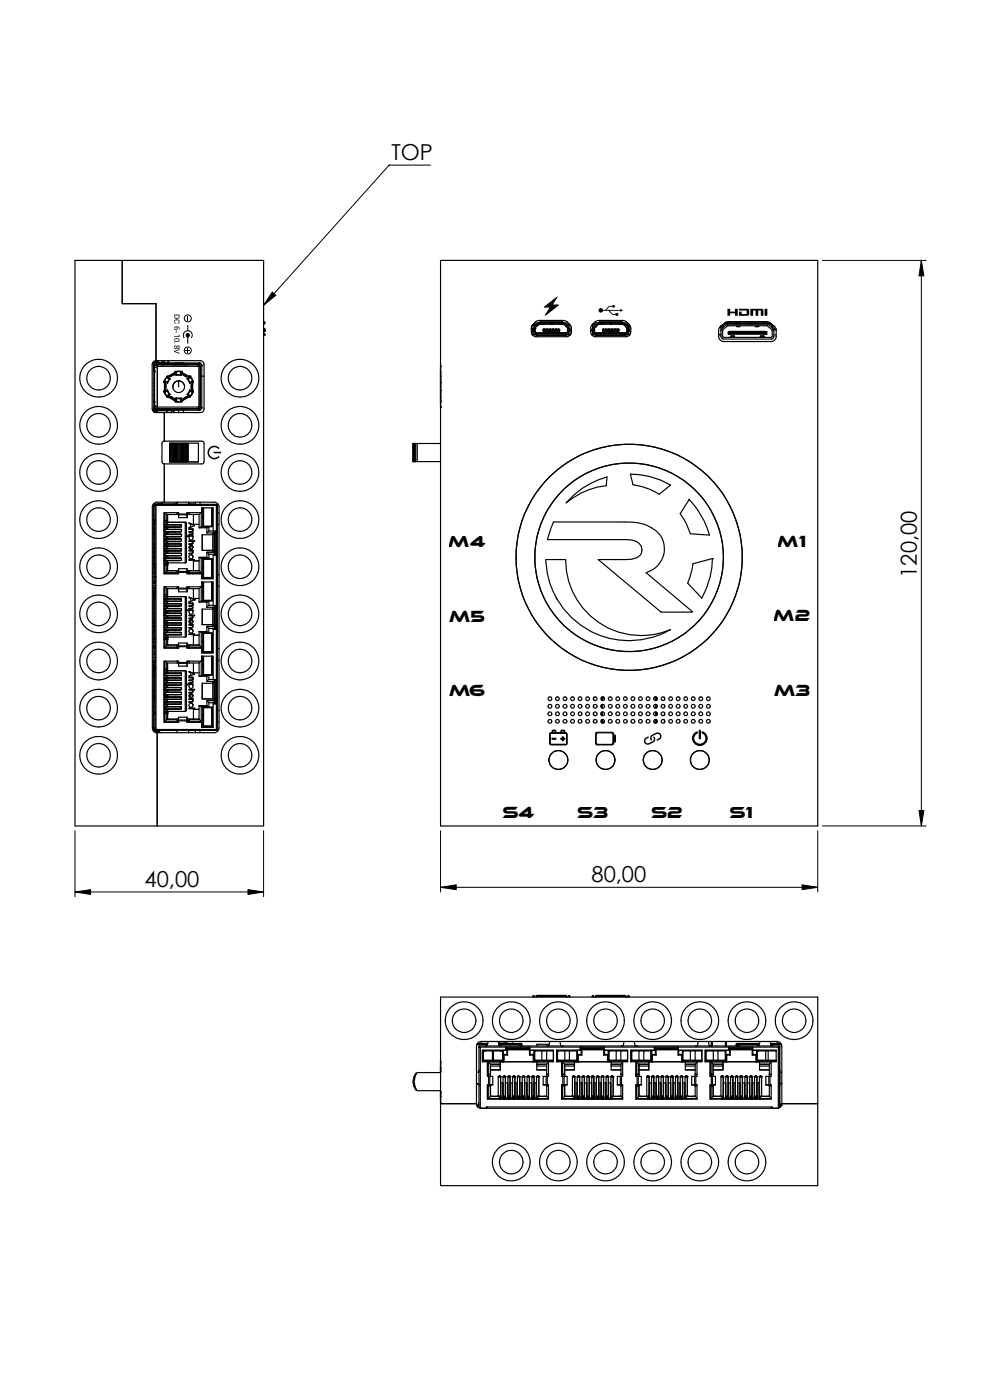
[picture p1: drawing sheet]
<svg xmlns="http://www.w3.org/2000/svg" width="210mm" height="297mm" viewBox="0 0 210 297" stroke-linecap="round" stroke-linejoin="round" font-family="sans-serif">
<defs><g id="words">
<g font-size="4.7">
<text x="83" y="34">TOP</text>
<text x="194.5" y="122.6" transform="rotate(-90 194.5 122.6)">120,00</text>
<text x="30.7" y="188.2">40,00</text>
<text x="125.5" y="187.2">80,00</text>
</g>
<g font-size="3.5">
<text x="95.2" y="116.1">M4</text>
<text x="165" y="116.1">M1</text>
<text x="95.3" y="131.9">M5</text>
<text x="164.2" y="131.8">M2</text>
<text x="95.2" y="147.6">M6</text>
<text x="164.2" y="147.6">M3</text>
<text x="106.6" y="173.6">S4</text>
<text x="122.4" y="173.6">S3</text>
<text x="138.2" y="173.6">S2</text>
<text x="154.7" y="173.6">S1</text>
</g>
<text font-size="1.6" x="37" y="66.6" transform="rotate(90 37 66.6)">DC 6-10.8V</text>
</g></defs>
<!-- layer: Brain -->
<g fill="none" stroke="#000" stroke-width=".25">
<path d="M15.9 55.2h40v120h-40zM25.9 55.2v9.2h7.2v12.1M93.5 55.2h80v120h-80zM32.5 76.8l.6-.3h9.4a.85 .85 0 0 1 .8 .8v9.4a.78 .78 0 0 1-.8 .8h-9.4a.78 .78 0 0 1-.8-.8v-9.4zM32.6 78.5h.1M32.6 76.9l1.4 .1M32.6 77.3h.2M32.6 76.7v10.7M32.6 77.6h.1M32.6 78.2h.1M32.6 77.2l.7 .1M32.6 78.1h.1"/>
<path d="M32.7 77.2v.1M32.7 77.6h.1M32.7 78.7v.1M32.7 78.7h.1M32.7 78.8v.1M32.7 78.8h.1M32.7 78.7l.1 .1M32.7 77.6v1.2M32.7 78.8l.1 .1M32.8 77.3h.1M32.8 77.2v9.7M32.8 77.5h.6"/>
<path d="M32.8 77.9h.6M33 76.7h.4M33 76.7h.1M33 76.5h.1M33 76.7v.1M33 76.8h.1M33 76.6h.1M33 76.5v.4M33.1 76.7h.1M33.3 77l.1 .3h8.9l.2 .3M33.3 77h.3M33.3 77h8.9"/>
<path d="M33.4 77.7h8.8M33.4 76.7h-.2v.3M33.4 77.4h.2M33.4 77.5v.2M33.4 77.4v.3M33.4 76.7v.3M33.4 77.4v.1M33.4 77.7v8.7M33.4 76.5v.5M33.7 76.5v.5M33.7 77.3v.1M34 77h.1"/>
<path d="M34 77h.3M34 77h.3zM34.3 77.3l-.3 .1M34.3 77h.1M34.3 76.9h.5M34.3 76.5v.5M34.5 77h.1M34.8 76.9h.1M34.8 76.5v.4M34.9 77.3l.1 .1M35.3 77.3l.1 .1zM35.6 79.9l-.1 .2"/>
<path d="M35.7 77h.1M35.6 79.9l.5 .5M35.6 79.9v.1M35.6 80l.5 .4M35.6 80l.2 .2-.5-.2 .2 .2M35.6 76.5v.5M35.7 79.8h-.3l-.5 1M35.7 79.8v.1M35.7 76.5v.5M36.2 79.9h-.5M36.2 77h.5M36.3 77.3v.1"/>
<path d="M36.9 79.5l-.7 .4M36.9 79.5h.1M37.1 79v.1M37.1 79l-1.4 .8M37.1 79.1l-1.4 .8M37.1 79.1l-.2 .4M37.2 79.1l.2 .6M37.2 79.1l.2 .2v-.5l.1 .3M37.4 79.7h1M37.4 79.5h1M37.4 79.5v.2M37.4 78.9l-.2 .2"/>
<path d="M37.5 79.1l-.1 .4M38.3 79.1a.46 .46 0 0 0-.4-.3 .46 .46 0 0 0-.4 .3M38.3 79.1l.1 .4M38.3 78.9l.3 .2M38.4 79.5v.2M38.5 77.3l.1 .1M38.5 77h.3zM38.6 79.1l-.2 .2-.1-.5v.3M38.6 79.1l-.2 .6M38.6 79.2l.3 .3M38.6 79.2l1.4 .7M38.7 79.1l-.1 .1"/>
<path d="M38.7 78.9h.1M38.7 78.9l-.1-.1-.9-.1-.6 .1v.2M38.7 77.3v.1M38.7 78.9v.2M38.7 79.1l1.3 .7M38.9 79.5l.6 .4M39.5 79.9h.1M39.5 79.9h.5M40 79.8v.1M40 79.8h.4M40.1 80l-.1 .2 .5-.2-.2 .2M40.1 80l-.4 .4"/>
<path d="M40.2 79.9l.2 .2M40.2 79.9l-.5 .5M40.2 79.9l-.1 .1M40.4 79.8h.1M40.4 79.8l.5 1M40.4 79.8v.1M41.8 77.4h.2M42 77.4l.2 .3M42 77.4h.1M42 77.4h-9.3v1M42.2 77.6v.1M42.2 77.7h.1"/>
<path d="M42.2 77.6h-.1M42.2 77.6l-.2-.1 .2 .2M42.2 77a.6 .6 0 0 1 .6 .6M42.2 77h.1M42.2 77.7v8.6M42.2 77.7h.2M42.2 77l.3 .1 .3 .4M42.3 77h.1M42.3 77.7h.1M42.4 77.7h.1M42.5 77.6v8.9l-.3 .2M42.8 77.5h.1"/>
<path d="M42.8 77.5v9M42.8 79.8h.5M55.9 70.7l.2 .1M56 68.3l.3 .1-.1 .1-.3-.1zM56 70l-.1-.3h.3l.1 .3M56 70.1h.3M56 70v.1M56 70.1l-.1 .2h.3l.1-.2M56 70h.3M56.1 70.8l.2 .2-.3 .2-.1-.2M56.1 68.6l-.2 .2M56.1 70.8l-.2 .2"/>
<path d="M56.3 70v.1M93.5 77.7h.1M93.5 80v.9M93.5 79.8v.2M93.5 78.8v.1zM93.5 78.8h.1M93.5 79.8h.1M112.7 69.7h.5M112.7 69.6h.5M112.8 69.1v.1M112.9 71h.8M112.9 69l.9-.8 .6-.2h5.4l.4 .2 .8 .9 .2 1.3a1.08 1.08 0 0 1-1 1h-6.5a1.02 1.02 0 0 1-1-1v-1z"/>
<path d="M113 70.1h.1M113 70h.1M113 70v.1M113 70.1l.1 .2h.3M113 68.9h.1M113 68.9v.3h-.2M113 70.3l.1 .7M113 69.7v.1M113.1 68.8h.1M113.1 70.1l.2 .2M113.1 70v.1M113.2 70.3v.1a.54 .54 0 0 0 .5 .5l-.8 .1"/>
<path d="M113.2 68.8h.6M113.2 68.6v.2M113.3 68.9h.2M113.3 68.9l.1 .3M113.3 68.8v.1M113.3 69.7l-.2 .3M113.4 69.7h-.3l-.1 .3M113.4 69.7h.1M113.4 70.3h.1M113.4 69.7v.6M113.4 68.5h1M113.5 69.6h.1"/>
<path d="M113.5 70.3l.3 .3M113.5 69.6v.8l.2 .2M113.5 69.7h.1M113.5 68.9v.2M113.5 68.8v.1M113.5 70.4v.1M113.5 70.9v.1M113.6 69.5l-.1 .1M113.7 71l.2 .2M113.7 70.8l.2 .2M113.7 70.6v.2M113.7 70.6h6.5"/>
<path d="M113.7 70.8v.2M113.7 70.8h6.5M113.8 69.2h.1M113.9 69.1h.1M113.9 71.2h6M113.9 71h6M113.9 71v.2M114.2 68.9l-.6 .6M114.3 68.8h5.3M114.3 68.8l-.1 .1M114.3 68.5l-.4 .1-.6 .7-.1 .4M114.4 68.7h5.1"/>
<path d="M114.4 68.7v.1M114.6 70.6h.1M114.7 68.4l-.3 .2M114.7 68.3v.1M114.7 68.3h2M114.7 68.4h2M114.7 68.3l-.3 .1v.3M115 68.8h.1M115.1 68.8h.1M115.2 70.2l.2 .2M115.2 70h.2M115.2 70.6h.1"/>
<path d="M115.2 70.2h.2M115.2 70v.2M115.4 70.4h3.1M115.4 70.2h3.1M115.4 69.8v.2M115.4 70.2v.2M115.4 70v.2M115.4 69.8l.1 .2M115.4 70h.1M115.4 69.8l-.2 .2M115.5 70h.3M115.5 69.9h.3"/>
<path d="M115.6 70.6h.1M115.7 70.6h.1M115.8 70h.3M115.8 70v-.2h.3v.2M116.1 69.9h.4M116.1 70h.4M116.5 70.4v.2M116.5 70h.3M116.5 70v-.2h.3v.2M116.5 70.4h.9M116.7 68.4l.2 .2M116.7 68.3l.2 .1"/>
<path d="M116.7 68.3v.1M116.8 69.9h.3M116.8 70h.3M116.8 70.4h.1M116.9 68.5h.1M116.9 68.8h.1M116.9 68.6h.1M116.9 68.7v.1M116.9 68.4v.3M117.1 70h.3M117.1 70v-.2h.3v.2M117.1 70.4h.1"/>
<path d="M117.2 68.3l-.3 .1M117.2 68.3h2M117.2 68.3v.1M117.2 68.4h2M117.2 68.4l-.3 .2M117.4 70.4v.2M117.4 69.9h.4M117.4 70h.4M117.8 70h.3M117.8 70v-.2h.3v.2M118.1 69.9h.3M118.1 70h.3"/>
<path d="M118.1 70.6h.1M118.4 70h.1M118.5 70h.2M118.5 69.8l-.1 .2M118.5 70.2v.2M118.5 70.2h.2M118.5 69.8l.2 .2M118.5 69.8v.2M118.5 70v.2M118.6 70.6h.1M118.7 70.6h.1M118.7 70.2l-.2 .2"/>
<path d="M118.7 70v.2M118.7 68.8h.1M118.9 68.8h.1M119.2 68.4l.3 .2M119.2 70.6h.1M119.2 68.3l.3 .1v.3M119.2 68.3v.1M119.5 68.7v.1M119.5 68.5h1M119.6 68.8l.1 .1M119.6 68.5l.3 .1 .7 .7 .1 .4M119.7 68.9l.6 .6"/>
<path d="M119.9 69.1h.1M119.9 71v.2M120.1 68.8h.7M120.1 69.3h.1M120.1 70.6h.1M120.1 68.8v.1M120.2 71h.8M120.2 70.6v.2M120.2 71l-.3 .2M120.2 70.8l-.3 .2M120.2 70.8v.2M120.3 69.5l.1 .1"/>
<path d="M120.4 69.7h.1M120.4 70.3l-.3 .3M120.4 69.6v.8l-.2 .2M120.4 70.3h.1M120.5 69.7v.6M120.5 69.7h.3l.1 .3M120.6 69.7l.2 .3M120.6 70.9v.1M120.6 68.6v.8M120.6 70.7v.2M120.6 70.9l.1 .1M120.7 70.3v.1a.54 .54 0 0 1-.5 .5h.8"/>
<path d="M120.8 70.1l-.2 .2M120.8 70.1h.1M120.8 70h.1M120.8 70v.1M120.9 70.1l-.1 .2h-.3M120.9 70v.1M121.1 69.3v1.5M125.5 71h.8M125.6 70h.2M125.6 70.1h.2M125.6 70v.1M125.6 70.1l.1 .2h.3"/>
<path d="M125.7 70.9v.1M125.7 70.9l.1 .1M125.7 70.3v.6M125.8 70v.1M125.8 70.1l.1 .2M125.8 70.3v.1a.54 .54 0 0 0 .5 .5h-.9M125.8 68.8l-.1 .9M125.8 68.6v.2M125.8 68.8h.6M125.9 69.7l-.1 .3M126 69.7h-.3l-.1 .3M126 69.7h.1"/>
<path d="M126 70.3h.1M126 69.7v.6M126 68.5h1M126.1 69.6v.8l.2 .2M126.1 70.3l.1 .2 .2 .1M126.2 68.3l.8-.3h5.4l.4 .2 .8 .9 .2 .4v.9a1.08 1.08 0 0 1-1 1h-6.4a1.08 1.08 0 0 1-1.1-1l.1-1.3zM126.2 70.9h.1M126.2 69.4h.1M126.2 68.8v.2M126.2 70.6h.1M126.3 71l.2 .2M126.3 70.8l.2 .2"/>
<path d="M126.3 70.6v.2M126.3 70.6h6.5M126.3 70.8v.2M126.3 70.8h6.5M126.5 71.2h6M126.5 71h6M126.5 69.1h.1M126.5 71v.2M126.8 68.9l5.4-.1 .7 .7M126.8 68.9l-.7 .7M127 68.5h-.3l-.8 .8-.1 .4M127 68.7h5"/>
<path d="M127 68.7v.1M127.2 68.4l-.2 .2M127.2 68.3v.1M127.2 68.3h2.1M127.2 68.4h2.1M127.2 68.3l-.2 .1v.3M127.6 68.8h.1M127.7 68.8h.1M127.8 70.6h.1M127.8 70.2l.2 .2M127.8 70h.2M127.8 70.2h.2"/>
<path d="M127.8 70v.2M128 70.4h3.1M128 70.2h3.1M128 69.8v.2M128 70.2v.2M128 70v.2M128 69.8l-.2 .2M128 69.8l.1 .2M128 70h.1M128.1 69.9h.3M128.1 70h.3M128.3 70.6h.1"/>
<path d="M128.4 70h.3M128.4 70v-.2h.3v.2M128.7 69.9h.4M128.7 70h.4M129 70.4v.2M129.1 70h.3M129.1 70v-.2h.3v.2M129.2 70.4h.8M129.2 70.4v.2M129.3 68.4l.2 .2M129.3 68.3l.2 .1M129.3 68.3v.1"/>
<path d="M129.4 69.9h.3M129.4 70h.3M129.4 70.4h.1M129.5 68.5h.1M129.5 68.8h.1M129.5 68.6h.1M129.5 68.7v.1M129.5 68.4v.3M129.7 70h.3M129.7 70v-.2h.3v.2M129.7 70.4h.1M129.8 68.3l-.3 .1"/>
<path d="M129.8 68.3h2M129.8 68.3v.1M129.8 68.4h2M129.8 68.4l-.3 .2M130 70.4v.2M130 69.9h.4M130 70h.4M130.1 70.4v.2M130.4 70h.3M130.4 70v-.2h.3v.2M130.7 69.9h.3M130.7 70h.3"/>
<path d="M130.7 70.6h.1M130.8 70.6h.1M131 70h.1M131.1 70h.2M131.1 69.8l-.1 .2M131.1 70.2h.2M131.1 70.2v.2M131.1 69.8l.2 .2M131.1 69.8v.2M131.1 70v.2M131.3 70.6h.1M131.3 70.2l-.2 .2"/>
<path d="M131.3 70v.2M131.3 68.8h.1M131.5 68.8h.1M131.8 68.4l.2 .2M131.8 70.6h.1M131.8 68.3h.2v.4M131.8 68.3v.1M132 68.7v.1M132 68.5h1.1M132.2 68.5l.3 .1 .6 .6M132.5 69.1h.1M132.5 71v.2"/>
<path d="M132.6 69.2h.1M132.7 68.8h.5M132.7 68.8h.1M132.7 69.3h.1M132.8 70.6v.2M132.8 71l-.3 .2M132.8 70.8l-.3 .2M132.8 70.8v.2M132.8 71h.8M132.8 70.9h.1M132.8 69.4h.1M132.8 70.6h.1"/>
<path d="M132.9 69h.7M132.9 69.5l.1 .1M133 69.7h.1M133 69.6v.8l-.2 .2M133 70.3h.1M133 70.3l-.4 .3M133.1 70.3h.3M133.1 69.7v.6M133.1 69.7h.3M133.1 69.3h.6M133.1 69.2l.2 .5M133.2 68.8v.2"/>
<path d="M133.2 69.7l.1 .3M133.2 68.6v.2M133.2 68.8h.2M133.3 70.3v.1a.54 .54 0 0 1-.5 .5h.8M133.3 70.1l-.1 .2M133.3 70.1h.2M133.3 70h.2M133.3 69.3v.4M133.3 70v.1M133.3 70.3v.6M133.3 70.9v.1M133.3 70.9l.1 .1"/>
<path d="M133.4 69.7l.1 .3M133.4 68.8v.2M133.5 70.1l-.1 .2M133.5 69.3h.1M133.5 69v.3M133.5 70v.1M152.4 71h.5M152.6 69.5h.3M152.7 69.4h.2M152.8 69.4h.1M152.8 69.4l1.1-1 .5-.2 8.5 .1 1.6 1.2 .1 .3v1.6a1.02 1.02 0 0 1-1 1.1h-10.1a1.09 1.09 0 0 1-1.1-1.1l.1-1.6zM152.9 69.2h.1"/>
<path d="M152.9 69.2v2.2a.54 .54 0 0 0 .6 .5h10.1a.54 .54 0 0 0 .5-.5v-2.2M152.9 70.9l-.5 .1M152.9 69.2h.5M153.3 69.5l.1-.4 .3-.3h9.7l.4 .3v.4M153.3 68.9v.6M153.3 69.4h.1M153.4 69.9l.9-.8h8.4l1.1 .9v1.5l-10.4 .1-.1-.2zM153.8 68.5h9.5M154 68.5v.3M154.1 68.5v.3M154.2 68.5v.3M154.4 68.8h-.3l-1 .9-.2 .4"/>
<path d="M154.5 70.4h.1M154.5 70.8h.1M154.5 70.4h8.1M154.5 70.4v.4M154.5 70.8h8.1M154.6 70.8v.1M154.6 70.4h.1M154.6 70.8h.1M154.6 70.4v.4M154.6 70.4l.1 .1M154.6 70.3h.1M154.6 70.9h.1"/>
<path d="M154.6 70.3l.1 .2M154.6 70.3v.1M154.7 70.7h7.6M154.7 70.7l-.1 .1M154.7 68.5h.1M154.7 70.4h.1M154.7 70.7l-.1 .2M154.7 70.5v.2M154.7 70.5h7.6M154.8 68.5v.3M154.9 70.5h.1M154.9 70.7h.1"/>
<path d="M154.9 70.5v.2M155 68.5v.3M155 70.3v.1M155 71.5l-.2 .1M155 71.5h.8M155 70.7h-.1M155 71.4v.1M155 70.3l-.3 .1M155 71.4h.8M155 71.4l.1-.2h.6l.1 .2M155.1 70.3l.3 .1M155.2 68.5v.3"/>
<path d="M155.2 70.3v.1M155.4 68.5v.3M155.4 70.4h.1M155.5 68.5v.3M155.5 70.4h.1M155.5 70.4h.3M155.8 71.4v.1M155.8 68.5v.3M155.8 70.4h.1M155.8 71.5l.2 .1M155.9 68.5h.1M155.9 68.5v.3z"/>
<path d="M155.9 70.4h.1M156.2 68.5v.3M156.2 70.3v.1M156.2 70.3l-.3 .1M156.2 69.1l.1 .2M156.3 69.3h.1M156.3 69.3h.5M156.3 70.4h.3M156.3 70.4h.1M156.4 68.5v.3M156.6 68.5v.3M156.6 70.4h.1"/>
<path d="M156.7 68.5h.1M156.7 68.5v.3M156.7 70.4h.1M156.7 70.4h.3M156.8 69.3h.1M156.9 69.1l-.1 .2M157 68.5v.3M157 70.4h.1M157.1 70.4h.3M157.1 68.5v.3M157.1 70.4h.1M157.4 68.5v.3"/>
<path d="M157.4 70.3v.1zM157.5 70.3l.3 .1M157.6 68.5v.3M157.6 70.3v.1M157.8 68.5v.3M157.8 70.4h.1M157.9 68.5v.3M157.9 70.4h.1M157.9 70.4h.3M158.2 68.5v.3M158.2 70.4h.1M158.3 68.5v.3"/>
<path d="M158.3 70.4h.1M158.6 68.6h.1zM158.6 68.5v.3M158.6 70.3v.1M158.6 70.3l-.3 .1M158.7 70.3l.3 .1M158.7 68.5v.3M158.7 70.3v.1M159 68.5v.3M159 70.4h.1M159 68.6h.1M159.1 68.6h.1"/>
<path d="M159.1 68.5v.1M159.1 68.5v.3M159.1 70.4h.1M159.1 70.4h.3M159.4 68.5v.3M159.4 70.4h.1M159.4 68.6h.1M159.5 68.6h.1M159.5 68.6v-.1v.3M159.5 70.4h.1M159.8 68.5v.3M159.8 70.3v.1"/>
<path d="M159.8 68.6h.1zM159.8 70.3l-.3 .1M159.9 70.4h.3M159.9 70.4h.1M159.9 68.5v.3M160.2 68.5v.3M160.2 70.4h.1M160.2 68.6h.1M160.2 69.1l.1 .2M160.3 69.3h.1M160.3 69.3h.5M160.3 68.5v.3"/>
<path d="M160.3 70.4h.1M160.3 70.4h.3M160.6 68.5v.3M160.6 70.4h.1M160.6 68.6h.1M160.7 68.5v.3M160.7 70.4h.1M160.8 69.3h.1M160.9 69.1l-.1 .2M161 68.5v.3M161 70.3v.1M161 68.6h.1"/>
<path d="M161 70.3l-.3 .1M161.1 70.3l.3 .1M161.1 68.5v.3M161.1 70.3v.1M161.3 71.4v.1M161.3 71.4h.8M161.3 71.5h.8M161.3 71.5l-.2 .1M161.4 68.5v.3M161.4 70.4h.1M161.4 68.6h.1M161.5 68.5v.3"/>
<path d="M161.5 70.4h.1M161.5 70.4h.3M161.8 68.5v.3M161.8 70.4h.1M161.8 68.6h.1M161.9 68.6h.1M161.9 68.5v.3M161.9 70.4h.1M162.1 71.4l-.1-.2h-.6l-.1 .2M162.1 71.4v.1M162.1 71.5l.2 .1M162.2 68.5v.3"/>
<path d="M162.2 70.3v.1M162.2 68.6h.1M162.2 70.3l-.3 .1M162.3 70.7l.2 .2M162.3 70.5v.2M162.3 70.7l.2 .1M162.5 70.3h.1M162.5 70.9h.1M162.5 70.3v.1M162.5 70.3l-.2 .2M162.5 70.4h.1M162.5 70.8h.1"/>
<path d="M162.5 70.8v.1M162.5 70.4l-.2 .1M162.5 70.4v.4M162.6 70.4v.4M162.7 68.8l.3 .1 1 .8 .1 .4M162.8 68.5h.1M162.8 68.6h.7M162.8 68.5v.3M163.2 68.6h.1M163.2 68.5v.1M163.6 68.9h.2v.6M163.8 69.2h.3"/>
<path d="M164.1 69.2h.1M164.1 69.7h.5M164.1 69.9h.5M164.1 71h.5M32.6 85.3h.2zM32.6 81.3h.2v.7M32.6 86.6l.8 .1M32.6 86.4l.2 .1M32.6 86.1h.2M32.6 83.8h.2M32.6 81.3h.2M32.6 82.8h.2"/>
<path d="M32.6 86.5h.1M32.6 87.3h.3v.2M32.6 82h.2M32.6 80.5h.2M32.6 83.7h.2M32.7 86.5h.1M32.7 86.4v.2M32.8 86.1h.1M32.8 85.3h.1M32.8 82v.7h-.2M32.8 86.6h.6M32.8 86.2h.6"/>
<path d="M32.8 85l-.2 .1M33 87.4v.1M33 87.5h.1M33 87.4h.1M33 87.3v.1M33 87.3h.1M33 87.1v.4M33.3 86.8v.2h9M33.3 86.8l-.7 .1M33.4 86.7l-.1 .1M33.4 86.4v.3M33.4 86.7h.1"/>
<path d="M33.4 86.4h8.7M33.4 86.7h8.8M33.4 86.7h.2M33.4 87.5v-.4h3.5v.4M33.7 86.7h.1M33.9 87v.1M34 87h.1M34 86.7h.3zM34 87l-1.4 .1M34 86.7h.3M34 86.7h.1M34.1 87v.1"/>
<path d="M34.1 87h.1M34.5 86.7h.1M34.7 83l.1 .1M34.7 81.1l.1 .1M34.8 83.1l.5 .9M34.8 81.2h.1M34.9 80.8l.4 .3h-.3M34.9 93.6h8l.4 .4v4l-.2 .4h-8.2M34.9 87v.1M34.9 87.5v6.1M34.9 98.4v8.1M34.9 93.6l-.3 .1-.2 .3v3.9v.3l.5 .2"/>
<path d="M34.9 80.8l.2 .1M34.9 80.8l-.1 .4M34.9 81.2h.1M34.9 81.2v1.6M34.9 82.8l-.2 .1 .1 .2M34.9 83l.1 .2M34.9 81.1h.1M35 81.1l.6 .2M35 82.9h.3l-.4 .4M35 82.9l-.1 .1M35 82.8h-.1M35 80.9l-.1 .2"/>
<path d="M35 81.2v1.6M35 86.7h-.1M35 81.2l.2 .4v.8l-.2 .4M35.1 83.1a.47 .47 0 0 0 0 .6 .47 .47 0 0 0 .4 .2M35.1 83.1l-.2 .1M35.1 80.9l.4 .3M35.3 84l.5-.1-.2 .2M35.3 84l.2 .2h.1M35.3 84l.1 .1M35.4 87.1v.4M35.4 86.7h-.2M35.5 82.9l-.4 .2"/>
<path d="M35.5 84l.1 .1M35.5 81.2l.1 .1M35.5 82.9l.4 .8M35.5 80.2a.46 .46 0 0 0-.4 .2 .46 .46 0 0 0 0 .5M35.5 80.2l.4 .1M35.5 83.9l-.2 .1M35.6 82.8l-.1 .1M35.6 82.8l.5 .9M35.6 82.8l-.6 .1M35.6 82.8l-.7 .2M35.6 86.7h.1M35.6 84.2l1.5 .8"/>
<path d="M35.7 84.1l-.1 .1M35.7 84.1l.5 .1M35.7 84.1l1.4 .8M35.9 80.3l.2 .1M35.9 80.3l-.4 .9M35.9 83.7l-.4 .2M36 94h6.1v4h-6.1zM36.1 94.1h3.8v3.8h-3.8zM36.1 80.4l-.5 .9M36.1 83.7l-.5 .4M36.1 83.7h-.2M36.2 84.2l.7 .3"/>
<path d="M36.2 84.2h.1M36.2 94.1v3.8M36.3 86.7h.4M36.3 94.1v3.8M36.4 87.1v.4M36.5 94.1v3.8M36.7 94.1v3.8M36.8 94.1v3.8M36.9 84.5h.1M36.9 84.5l.2 .4M36.9 94.1v3.8M37 94.1v3.8"/>
<path d="M37.1 85l.2 .2M37.1 85.1l.2 .1M37.1 84.9v.1M37.2 85l.2-.3v.6M37.2 85.1h.2M37.2 85v.1M37.2 94.1v3.8M37.4 84.4l-.2 .7M37.4 84.4v.2M37.4 84.4l-.2 .6M37.4 84.6h1M37.4 84.6l.1 .4"/>
<path d="M37.5 85l.2 .2M37.5 85l-.1 .2M37.5 94.1v3.8M37.7 94.1v3.8M37.8 94.1v3.8M37.9 80.8a1.31 1.31 0 0 1 1.2 .9M37.9 80.8a1.28 1.28 0 0 0-1.2 1.5M37.9 80.8v1.3M37.9 87v.5M38 94.1v3.8M38.2 94.1v3.8M38.3 85l-.2 .2"/>
<path d="M38.3 85v.2M38.4 84.6l-.1 .4M38.4 84.4v.2M38.4 84.4h-1M38.4 84.4l.2 .6M38.5 94.1v3.8M38.5 86.7h.3zM38.6 85l-.3 .1M38.6 85l-.2-.3-.1 .6M38.6 86.7h-.1M38.6 84.9l.1 .1M38.7 85l-.1 .2h-1.3"/>
<path d="M38.7 86.7h.1M38.7 94.1v3.8M38.8 94.1v3.8M38.9 84.6h.1M38.9 84.6l-.3 .3M38.9 87v.5M38.9 94.1v3.8M39 94.1v3.8M39.2 94.1v3.8M39.3 94.1v3.8M39.4 94.1v3.8M39.5 94.1v3.8"/>
<path d="M39.6 84.1h.1M39.6 84.1l-.7 .5M39.7 83.7h.1M39.7 80.4l.5 .9M39.7 94.1v3.8M39.7 83.7l.4 .4M39.8 80.3l.5 .9M39.8 80.3l-.1 .1M39.8 83.7l.5 .2M40 84.1h-.4M40 84.1l-1.4 .8M40 84.1l.1 .1"/>
<path d="M40.1 84.2l-1.4 .8M40.2 82.8l.7 .2M40.2 82.8l.1 .1M40.2 82.8l-.5 .9M40.2 82.8l.6 .1M40.3 80.2l-.5 .1M40.3 80.2a.46 .46 0 0 1 .4 .2 .46 .46 0 0 1 0 .5M40.3 83.9l.1 .1M40.3 82.9l.4 .2M40.3 82.9l-.5 .8M40.3 84l-.2 .1M40.3 81.2l-.1 .1"/>
<path d="M40.5 84l-.5-.1 .1 .2M40.6 82.4h.1M40.6 82.4l.2 .4M40.7 83.1a.48 .48 0 0 1 0 .5 .48 .48 0 0 1-.4 .3M40.7 80.9l-.4 .3M40.8 82.8h.1M40.8 81.2l-.2 .4v.8M40.8 81.2v1.6M40.8 80.9v.2M40.8 81.1l-.6 .2M40.8 82.9h-.3l.4 .4M40.8 82.9l.1 .1"/>
<path d="M40.9 81.2h-.1M40.9 82.8l.1 .1v.2M40.9 81.2v1.6M40.9 81.2h.1M40.9 83l-.1 .2-.1-.1M40.9 80.8l-.4 .3h.3M40.9 80.8v.4M40.9 80.8l-.2 .1M41 83.1l-.7 1.1h-.2M41 82.9v.2M41 81l-.1 .2M42.1 86.4l.1 .1"/>
<path d="M42.1 86.4l-.1 .3h-8.6M42.2 86.5l-.2 .1M42.2 86.3l-.1 .1M42.2 86.7h.1M42.3 86.2l-.1 .3M42.3 87h.1M42.5 86.3h-.3M42.8 86.5h.1M42.8 86.4a.6 .6 0 0 1-.6 .6M87.7 94.1v3.8M87.8 94.1v3.8M87.9 94.1v3.8"/>
<path d="M88.1 94.1v3.8M88.2 94.1v3.8M88.5 94.1v3.8M93.5 86.4h.1M93.5 86.3v.1M93.5 82.8v.3M93.5 82.8h.1M93.5 81.2h.1M93.5 80.9v.3M93.5 83.1v.1M93.5 83.2v.8M93.5 84v.1"/>
<path d="M93.5 84.1v.2zM93.5 85.1v.1zM93.5 85.2h.1M93.5 94.1h-5.9v3.8h5.9M32.5 107l.6-.5h12.3a.97 .97 0 0 1 1.1 1v46.9a.97 .97 0 0 1-1.1 1h-12.1a1.02 1.02 0 0 1-1-1v-46.9zM32.6 119.9h.3M32.6 107h13.5M32.6 118.3h.1M32.6 117.3h.1M32.6 115.3h.1M32.6 111.2h.1M32.6 116.1h.1"/>
<path d="M32.6 107.3h.2M32.6 107.3h.1M32.6 110.2h.1M32.6 107.3v2.9M32.6 106.8v48.3M32.6 118.4h.1M32.6 112.2h.1M32.6 112.9h.1M32.6 117h.1M32.6 114.1h.1M32.6 116.2h.1M32.6 111.3h.1"/>
<path d="M32.6 116.3h.1M32.6 107.2h.3M32.6 106.9h1.1M32.6 110.2h.2M32.6 118.1h.1M32.6 113.3h.1M32.6 117.1h.1M32.6 112.3h.1M32.6 112h.1M32.6 113.1h.1M32.6 117.9h.1M32.6 115.2h.1"/>
<path d="M32.6 110.8h.1M32.6 119.4h.1M32.6 117.4h.1M32.6 116.9h.1M32.6 115.4h.1M32.6 113.8h.1M32.6 112.8h.1M32.6 118.9h.1M32.6 115.8h.1M32.6 111.8h.1M32.6 114.8h.1M32.6 116.4h.1"/>
<path d="M32.6 114.4h.1M32.6 110.2l.3 .1M32.7 119.6h.2M32.7 110.7h.2M32.7 107.2l-.1 .1M32.7 117.3h-.1M32.7 119.6v.2h.2M32.7 107.2h.1M32.7 107.2v.1M32.7 110.7v8.9M32.7 119.9v1.8M32.9 107.3h-.1"/>
<path d="M32.9 110.4h-.2v.3M33.1 107.2l-.2-.2v47.9l.2-.1M33.1 107.2v47.6M33.1 107.2h12.8M33.7 106.9v.1h.4M33.7 106.9l.4 .1M33.9 106.9h.1M33.9 106.9l.2 .1M34 107h.1M34.4 106.5v.4h-.5M34.8 114.9h.6M34.8 113.8h.6"/>
<path d="M34.8 116.9h.6M34.8 119h.6M34.8 117.9h.6M34.8 118.9h.3M34.8 118.4h.3v.5M34.8 117.4h.3v.5M34.8 116.9h.3M34.8 116.4h3.7v.5h-3.4v-.5zM34.8 115.4h3.7v.4h-3.7h.3v-.4zM34.8 114.8h.3M34.8 114.4h3.7v.4h-3.4v-.4zM34.8 113.3h3.7v.5h-3.4v-.5z"/>
<path d="M34.8 111.3h3.7v.5h-3.7h.3v-.5zM34.8 117.9h.3M34.8 113.8h.3M34.8 112.3h3.7v.5h-3.7h.3v-.5zM34.8 115.4h.6M34.8 112.3h.6M34.8 111.3h.6M34.8 110.4h.8M34.8 117.4h3.7v.5h-3.4M34.8 118.4h3.7v.5h-3.4M34.8 114.3h.6M34.8 119.4h.2"/>
<path d="M34.8 110.8h.2M34.9 118.4h.1M34.9 117.4h.1M34.9 111.8h.1M34.9 119.8h.1M34.9 119.8h.7M35 119.4l.4 .4M35 108.8v1.6M35 110.8v.5M35 111.8v.5M35 112.8v.5M35 113.8v.5"/>
<path d="M35 114.9v.5M35 115.9v.5M35 116.9v.5M35 117.9v.5M35 119v.4M35 119.8v1.7M35.1 108.8l.3 .3M35.4 110.8h3.9M35.4 114h.2M35.4 119.8h.1M35.4 111.3h.1M35.4 112.3h.1"/>
<path d="M35.4 113.3h.1M35.4 114.3h.1M35.4 115.4h.1M35.4 116.4h.1M35.4 117.4h.1M35.4 118.4h.1M35.4 119.4h.1M35.4 111.8h.1M35.4 116.9h.1M35.4 119h.1M35.4 117.9h.1M35.4 115.9h.1"/>
<path d="M35.4 114.9h.1M35.4 113.8h.1M35.4 112.8h.1M35.4 116.1h.2M35.4 109.1v2.2M35.4 111.8v.5M35.4 112.8v.5M35.4 113.8v.6M35.4 114.8v.6M35.4 115.8v.6M35.4 116.9v.5M35.4 117.9v.5"/>
<path d="M35.4 118.9v2.2M35.4 110.4l-.4 .4M35.4 109.1h2.5M35.5 119.4h3.8M35.5 119.4h.1M35.5 119.4v.4M35.6 112.9h.1M35.6 116.9v.5h2.6M35.6 109.1v2.2M35.6 112.9v.4M35.6 115.9v.4l2.6 .1M35.6 118.9v2.2"/>
<path d="M35.7 114.3v.1M35.7 114.8v.1M35.7 115.4h.1M35.7 115.8v.1M35.7 116.9h.1M35.7 113.3h.1M35.7 112.3h.1M35.7 111.3h.1M35.7 111.8h.1M35.7 112.8v.1M35.7 113.8v.1M35.7 116.3v.1"/>
<path d="M35.7 117.4h.1M35.7 117.9h.1M35.7 118.4h.1M35.7 118.9h.1M35.8 114.3v.1M35.8 114.8v.1M35.8 115.4h.1M35.8 115.8v.1M37.1 116.9h.1M37.1 113.3h.1M37.1 112.3h.1M37.1 111.3h.1"/>
<path d="M37.1 111.8h.1M37.1 112.8v.1M37.1 113.8v.1M37.1 114.3v.1M37.1 114.8v.1M37.1 115.4h.1M37.1 115.8v.1M37.1 116.3v.1M37.1 117.4h.1M37.1 117.9h.1M37.1 118.4h.1M37.1 118.9h.1"/>
<path d="M37.6 106.5l-.1 .5M37.6 108.8v.3M37.6 108.8h.3M37.6 107h1M37.9 109v-.2h-3.1v12.9h3.1v-.5M37.9 109v.2M37.9 109h1.8v.2h-1.8M37.9 109.2v.6h1.8v-1h3.1v-1.1h2.4v5h.9M38.2 113.3h.1M38.2 116.9h.1M38.2 112.3h.1M38.2 114.8l-2.6 .1v.5h2.6"/>
<path d="M38.2 117.9h-2.6v.5h2.6M38.2 112.8l-2.6 .1M38.2 111.8h-2.6v.5M38.2 113.8l-2.6 .1v.4l2.6 .1M38.2 111.3h.1M38.2 115.8v.1M38.2 118.9h.1M38.8 107h.9M39.3 110.8l.2 .3M39.3 110.8v8.6M39.5 119.2l-.2 .2M39.5 119.2h.1"/>
<path d="M39.5 111.1v8.1M39.7 109.1h2.5M39.7 108.8h.4M39.8 113.7h1.1l-.1 .1a.43 .43 0 0 1 0 .6 .43 .43 0 0 1-.6 0 .43 .43 0 0 1 .1-.6zM40 106.5v.5M40.1 116a.42 .42 0 0 1 .8-.1 .42 .42 0 0 1-.4 .7v-.8a.4 .4 0 0 0-.3 .3 .4 .4 0 0 0 .1 .4l-.2-.2zM40.1 116.8h.8l-.1 .1 .1 .1v.4l-.8 .1 .4-.1a.29 .29 0 0 0 .3-.3 .29 .29 0 0 0-.4-.2zM40.1 114.8h1.2l-.5 .1 .2 .3-.2 .3h-.7l.4-.1a.3 .3 0 0 0 .4-.4 .3 .3 0 0 0-.5-.1zM40.1 112.2h.8l-.1 .1 .2 .3-.3 .3 .3 .3-.2 .2h-.7l.6-.1 .2-.2-.2-.2h-.6l.6-.2 .2-.1-.1-.2zM40.1 110.9l1.1 .6-1.1 .5 .4-.2v-.6zM40.1 118.7l1.2 .1zM40.1 108.8v.3"/>
<path d="M41 109.1v2.1h1.2M41.5 106.5v.5M42.2 119h-1.2v2.1M42.2 118.2h1.7M42.2 112h1.7M42.2 118.2l.5 .2M42.2 109.1v2.9M42.2 118.2v2.9M42.4 106.5v.5M42.6 108.8l-.4 .3M42.7 111.8h1.6M42.7 118.4h1.6"/>
<path d="M42.7 108.8v3M42.7 118.4v3.1M42.7 111.8l-.5 .2M43 118.5h2v4.1h-2zM43.2 109.7l-.2-.2v.5l.2-.1M43.2 107.7v3.9h1.7M43.9 117.2h1.5M43.9 112v1.1M43.9 117.2v1M43.9 117.2l.4 .4M43.9 118.2l.4 .2M43.9 113.1h1.5"/>
<path d="M44.3 112.6l-.4 .5M44.3 111.8v.8M44.3 117.6v.8M44.3 111.8l-.4 .2M44.3 112.6h.9M44.9 118.6h-1.7v3.9h1.7M44.9 119.4v.2M44.9 118.6v3.9M44.9 110.7v.1M44.9 108.6v.2M44.9 107.7v3.9M44.9 107.7v.9"/>
<path d="M44.9 108.8v1.9M44.9 110.8v.8M44.9 118.6v.8M44.9 119.6v1.9M44.9 119.6l.1 .1M44.9 110.8l.1 .2M44.9 108.8l.1 .1M44.9 110.6l.1-.1-.1 .2zM44.9 108.5l.1-.1-.1 .2zM45 119.2l-.1 .2M45 119.4v.2M45 110.7v.1"/>
<path d="M45 108.6v.1M45 107.7v4h-2v-4M45.1 113.4h-2.2v3.4h2.2M45.1 113.1v4.1M45.2 113.1v.2h.1M45.2 107h.7M45.3 116.9h-.1v.3M45.3 113.1l.1 4.1M45.4 113.1l.2-.4v5.1M45.4 117.2l.2 .4h-1.3M45.9 107h.1M45.9 117.8h.2h-.9v5h-2.4v-1.1h-3.1v-1.1h-1.8v.6"/>
<path d="M45.9 107.2v47.6M45.9 107h.2M46.1 107l-.2 .2M46.1 109v1M46.1 110.1v1M46.1 107v47.9M46.1 108.8h.4M46.5 111.2l-.4 .1M115.8 118.7h4.2a16 16 0 0 0 22.2 14.9 17.6 17.6 0 0 1-26.4-14.9zM117.4 110.7h15a10 10 0 0 1 6.9 2 5.2 5.2 0 0 1-2.2 8.8l9.8 8.2-6.7 .2-13.3-11.2h6a2.95 2.95 0 0 0 3.2-1.5 2.08 2.08 0 0 0-2.1-2.6l-17.9-.1zM121.7 105.1a17.9 17.9 0 0 1 7.1-3.9l-.2 1.8a15.8 15.8 0 0 0-8.5 3.7zM133.7 100.6a17.2 17.2 0 0 1 8.5 2.3l-2.4 1.9a14.8 14.8 0 0 0-5.5-2z"/>
<path d="M146.2 105.9a17.8 17.8 0 0 1 4.3 7.6l-4.1-.3-.7-1.9-1.4-2.3zM147 119.6l4.1-1.1a17.9 17.9 0 0 1-2.2 8.4l-3-3.2 .9-2.7zM151.1 118.5h.1M32.6 122.4h.3M32.6 125.6h.3M32.6 123.5h.3M32.6 138.4h.3M32.6 139.5h.3M32.6 138h.3M32.6 126h.3M32.6 123.8h.3M32.6 124.2h.3"/>
<path d="M32.6 122.2h.3M32.6 135.7h.3M32.6 137.5h.3M32.6 121.7h.3M32.6 122.5h.3M32.6 123h.3M32.6 134.1h.1M32.6 132.9h.1M32.6 133.8h.1M32.6 125.6h.1M32.6 125.4h.1M32.6 122.4h.1"/>
<path d="M32.6 126.8h.1M32.6 128h.1M32.6 131.8h.1M32.6 122.3h.2M32.6 123.6h.3M32.6 124.6h.3M32.6 127h.1M32.6 138.9h.3M32.6 130.1h.1M32.6 129h.1M32.6 133h.1M32.6 128.7h.1"/>
<path d="M32.6 132.7h.1M32.6 131.9h.1M32.6 127.7h.1M32.6 126.6h.1M32.6 124.8h.1M32.6 132.1h.1M32.6 131.7h.1M32.6 130.7h.1M32.6 135.2h.1M32.6 133.2h.1M32.6 132.6h.1M32.6 131.1h.1"/>
<path d="M32.6 129.6h.1M32.6 128.1h.1M32.6 134.7h.1M32.6 133.6h.1M32.6 131.6h.1M32.6 130.6h.1M32.6 128.5h.1M32.6 134.2h.1M32.6 129.1h.1M32.6 127.1h.1M32.7 137.2h.2M32.7 135.3h.2"/>
<path d="M32.7 126.4h.2M32.7 136.2h.2M32.7 136.9h.2M32.7 124.8h.2M32.7 120.4h.2M32.7 121.2h.2M32.7 137.2v.1M32.7 125.4h-.1M32.7 123.6h.2h-.2M32.7 126.5h.1M32.7 124.8h.1M32.7 135.3v.3h.2"/>
<path d="M32.7 124.8v.7h.2M32.7 125.6v.4M32.7 126.4v8.9M32.7 135.7v1.5M32.7 137.3v.2M32.7 137.3h.2M32.7 127.5l-.1 .1M32.7 122.3v.1M32.7 123v.5M32.7 124.6v.2M32.7 138.4v.5M32.8 122.3h.1"/>
<path d="M32.8 122.2v.1M32.9 122.3h.1M32.9 126.1h-.2v.3M34.8 131.7h.6M34.8 130.6h.6M34.8 128.6h.6M34.8 133.7h.6M34.8 132.7h.6M34.8 134.7h.6M34.8 134.7h.3M34.8 134.2h3.7v.5h-3.4v-.5zM34.8 133.2h3.7v.4h-3.4v-.4z"/>
<path d="M34.8 132.6h.3M34.8 132.1h3.7v.5h-3.4v-.5zM34.8 131.1h.3v.5M34.8 130.6h.3M34.8 130.1h3.7v.5h-3.4v-.5zM34.8 129.1h3.7v.5h-3.7h.3v-.5zM34.8 128.5h.3M34.8 128.1h3.7v.4h-3.4v-.4zM34.8 127.1h3.7v.4h-3.7h.3v-.4zM34.8 133.6h.3M34.8 131.6h.3M34.8 128h.6"/>
<path d="M34.8 127h.6M34.8 129h.6M34.8 132.1h.6M34.8 126.1h.8M34.8 131.1h3.7v.5h-3.4M34.8 135.1h.2M34.8 126.6h.2M34.9 131.1h.1M34.9 129.6h.1M34.9 135.6h.1M34.9 135.6h.7M35 135.1l.4 .5"/>
<path d="M35 137.3h2.6M35 124.5v1.6M35 126.6v.4M35 127.6v.4M35 128.6v.4M35 129.6v.5M35 130.6v.5M35 131.7v.4M35 132.7v.4M35 133.7v.5M35 134.7v.4M35 135.6v1.7"/>
<path d="M35 121.5h2.6M35.1 124.5l.3 .4M35.4 126.5h.2M35.4 136.8h2.5M35.4 121.1h2.5M35.4 135.6h.1M35.4 136.8h.1M35.4 127h.1M35.4 128h.1M35.4 129h.1M35.4 130.1h.1M35.4 131.1h.1"/>
<path d="M35.4 132.1h.1M35.4 133.1h.1M35.4 134.2h.1M35.4 129.6h.1M35.4 134.7h.1M35.4 121.1h.1M35.4 133.7h.1M35.4 132.7h.1M35.4 131.7h.1M35.4 130.6h.1M35.4 128.6h.1M35.4 127.6h.1"/>
<path d="M35.4 124.9v2.2M35.4 127.5v.6M35.4 128.5v.6M35.4 129.6v.5M35.4 130.6v.5M35.4 131.6v.5M35.4 132.6v.6M35.4 133.6v.6M35.4 134.7v2.1M35.4 136.8l-.4 .5M35.4 126.1l-.4 .5M35.4 121.1l-.4 .4"/>
<path d="M35.4 124.9h2.5M35.5 135.2h.1M35.5 135.2v.4M35.6 129.6h.1M35.6 124.9v2.1l2.6 .1M35.6 129.6v.5M35.6 132.6v.5M35.6 134.7v2.1M35.6 135.1h3.7M35.6 126.6h3.7M35.7 134.7h.1M35.7 130.1h.1"/>
<path d="M35.7 127v.1M35.7 127.5v.1M35.7 128.1h.1M35.7 128.5v.1M35.7 129.1h.1M35.7 129.6h.1M35.7 130.6h.1M35.7 131.1h.1M35.7 131.6h.1M35.7 132.1h.1M35.7 132.6h.1M35.7 133.1v.1"/>
<path d="M35.7 133.6v.1M35.7 134.1v.1M37.1 134.7h.1M37.1 130.1h.1M37.1 127v.1M37.1 127.5v.1M37.1 128.1h.1M37.1 128.5v.1M37.1 129.1h.1M37.1 129.6h.1M37.1 130.6h.1M37.1 131.1h.1"/>
<path d="M37.1 131.6h.1M37.1 132.1h.1M37.1 132.6h.1M37.1 133.1v.1M37.1 133.6v.1M37.1 134.1v.1M37.6 137.2h.3M37.6 121.4h2.5M37.6 121.1v.6M37.6 124.5v.4M37.6 136.8v.7M37.6 124.6h.3"/>
<path d="M37.9 137v.2M37.9 137h1.8v.2h-1.8M37.9 124.8v.2M37.9 124.8h1.8v.2h-1.8M37.9 121.2h1.8v.2M37.9 125v.6h1.8v-1.1h3.1v-1h2.4v4.9h.9M37.9 124.8v-.3h-3.1v13h3.1v-.3M38.2 130.1h.1M38.2 134.7h.1M38.2 131.6h-2.6v.5h2.6M38.2 127.5l-2.6 .1v.5M38.2 128.5l-2.6 .1v.5h2.6"/>
<path d="M38.2 130.6h-2.6v.5h2.6M38.2 133.6l-2.6 .1v.4l2.6 .1M38.2 128.1h.1M38.2 129.6h-2.6M38.2 132.6h.1M38.2 133.1v.1M39.3 126.6l.2 .2M39.3 126.6v8.5M39.5 134.9l-.2 .2M39.5 134.9v.1M39.5 126.8v8.1M39.7 136.8h2.5"/>
<path d="M39.7 121.1h2.5M39.7 137.2h.4M39.7 137.2h.1M39.7 121.4h.1M39.7 124.9h2.5M39.7 124.6h.4M39.8 129.4h1.1l-.1 .1a.43 .43 0 0 1 0 .7 .43 .43 0 0 1-.6 0 .43 .43 0 0 1 .1-.7zM40.1 131.7a.42 .42 0 0 1 .8-.1 .42 .42 0 0 1-.4 .7v-.8a.4 .4 0 0 0-.3 .3 .4 .4 0 0 0 .1 .5l-.2-.2zM40.1 132.5h.8l-.1 .1 .2 .3-.1 .2-.8 .1 .4-.1a.3 .3 0 0 0 .4-.3 .3 .3 0 0 0-.5-.2zM40.1 130.5h1.2l-.5 .1 .1 .2v.4l-.8 .1 .4-.1a.29 .29 0 0 0 .3-.4 .29 .29 0 0 0-.4-.2zM40.1 127.9h.8l-.1 .2 .2 .2-.3 .3 .3 .3-.1 .2-.8 .1 .6-.1 .2-.2-.2-.2-.6-.1 .6-.1 .1-.4zM40.1 126.7l1.1 .5-1.1 .6 .4-.3v-.5l-.4-.2z"/>
<path d="M40.1 134.5l1.2 .1zM40.1 137.3h2.6M40.1 121.1v.6M40.1 124.5v.4M40.1 136.8v.7M40.1 121.5h2.6M41 124.9v2.1h1.2M41.2 127.2h.1M42.2 134.8h-1.2v2M42.2 134h1.7M42.2 127.7h1.7M42.2 134l.5 .2"/>
<path d="M42.2 124.9v2.8M42.2 134v2.8M42.2 136.8l.5 .5M42.2 121.1l.5 .4M42.6 124.5l-.4 .4M42.7 127.5h1.6M42.7 134.2h1.6M42.7 124.5v3M42.7 134.2v3.1M42.7 127.5l-.5 .2M43 125.3l.2 .1zM43 125.3v.5l.2-.2"/>
<path d="M43 134.3h2v4.1h-2zM43.2 139.2v3.9h1.7M43.2 123.5v3.8h1.7M43.2 120.4l-.2-.2v.5l.2-.2M43.2 136.1l-.2-.2v.6l.2-.2M43.9 132.9h1.5M43.9 127.7v1.1M43.9 132.9v1.1M43.9 132.9l.4 .4M43.9 134l.4 .2M43.9 128.8h1.5M44.3 128.4l-.4 .4"/>
<path d="M44.3 127.5v.9M44.3 133.3v.9M44.3 127.5l-.4 .2M44.3 128.4h.9M44.9 134.3h-1.7v4h1.7M44.9 137.2v.2M44.9 135.1v.2M44.9 135.1h.1M44.9 134.3v4M44.9 126.4v.2M44.9 124.3v.2M44.9 124.3v-.8v3.8"/>
<path d="M44.9 121.5v.1M44.9 121.6v.9M44.9 124.5v1.9M44.9 126.6v.7M44.9 134.3v.8M44.9 135.3v1.9M44.9 137.4v.9M44.9 137.4l.1 .2M44.9 135.3l.1 .2M44.9 126.6l.1 .1M44.9 124.5l.1 .2M44.9 121.6l.1 .2"/>
<path d="M45 137.1l-.1 .1M45 135l-.1 .1M45 121.3l-.1 .2M45 139.9l-.1 .1M45 126.2l-.1 .2M45 124.1l-.1 .2M45 137.3v.1M45 135.1v.2M45 126.4v.1M45 124.4v.1M45 121.5v.1M45 123.5v4h-2v-4"/>
<path d="M45 139.2v4h-2v-4M45.1 129.2h-2.2v3.3h2.2M45.1 128.8v4.1M45.2 128.8v.2h.1M45.3 132.7h-.1v.2M45.4 128.8l-.1 4.1M45.4 128.8l.2-.4v5.1M45.4 132.9l.2 .4h-1.3M45.9 133.5h.2h-.9v5h-2.4v-1h-3.1v-1.1h-1.8v.6M46.1 125.8v.3M46.1 136.3v.5M46.1 135.7v.6z"/>
<path d="M46.1 129.7v1.1v-.3M46.1 132.5v.7zM46.1 133.2v.4M46.1 133.2v.7M46.1 133.7v.2M46.1 133.9h.1M46.1 136.3v.8v-.3M46.1 122.2v.8v-.7M46.1 122.4v.3M46.1 122.7v.1M46.1 138.7v.3M46.1 138.6v.2"/>
<path d="M46.1 123.3v-1.3v1.6M46.1 121.9v1.9v-.4M46.1 121.8h.1M46.1 121.9v1.4M46.1 123.4h.1M46.1 123v.3zM46.1 123.4v.2v-.1M46.1 134.4v1M46.1 134.4v.7M46.1 132v-.7v.9M46.1 127.9v-.6v1.3M46.1 128.6v.5"/>
<path d="M46.1 128.6v.2M46.1 128.2v.4M46.1 122.1v1M46.1 123.2v1M46.1 137.8v1M46.1 138.9v1M46.1 137.6l.4 .1M46.1 121.8l.4 .1M46.5 124.3l-.4 .1M32.6 141.3h.3M32.6 141.5h.3M32.6 141.7h.3"/>
<path d="M32.6 140h.3M32.6 154.7h.3M32.6 140.4h.3M32.6 154.7h.1M32.6 148.4h.1M32.6 151.5h.1M32.6 154.4h.1M32.6 154.4h.3M32.6 151.5v2.9M32.6 147.8h.1M32.6 154.6h.1M32.6 143.3h.1"/>
<path d="M32.6 154.5h.1M32.6 142.4h.1M32.6 141.4h.3M32.6 154.9h13.5M32.6 146.4h.1M32.6 144.4h.1M32.6 143.4h.1M32.6 143.8h.1M32.6 142.6h.1M32.6 154.6l.1 .1M32.6 155.1h1.1M32.6 151.4h.3z"/>
<path d="M32.6 154.4l.1 .1M32.6 141.1h.1M32.6 145.8h.1M32.6 146.8h.1M32.6 142.2h.1M32.6 150.9h.1M32.6 148.9h.1M32.6 146.9h.1M32.6 144.8h.1M32.6 144.3h.1M32.6 149.4h.1M32.6 147.4h.1"/>
<path d="M32.6 149.9h.1M32.6 142.8h.1M32.6 145.3h.1M32.6 150.4h.1M32.6 148.3h.1M32.6 146.3h.1M32.6 147.9h.1M32.6 145.9h.1M32.6 146.6h.1M32.6 145.7h.1M32.6 145.4h.1M32.6 141h.1"/>
<path d="M32.7 154.5h.1M32.7 154.5v.1M32.7 151.1h.2M32.7 142.2h.2M32.7 151.1v.2h.2M32.7 141.7h.1M32.7 142.2v8.9M32.7 151.4v.1M32.7 155.1v.1M32.7 140v.4M32.7 154.4v.3M32.9 141.3h.1"/>
<path d="M32.9 154.7h.1M32.9 140.5h-.2v.8h.2M32.9 141.4h-.2M32.9 141.9h-.2v.3M33 155.1v.3M33 155.1h.1M33 155.2h.1M33 155.4h.1M33 155.3v.1M33 155.2v.1M33 155.3h.1M33 155.3l.9 .1"/>
<path d="M33.1 154.8h12.8M33.3 155.4h.1M33.3 155.4v19.8M33.7 154.9v.2M33.8 155.1h.1M33.8 155.1v.2M34.1 154.9l-.4 .2M34.8 143.3h.6M34.8 146.4h.6M34.8 150.5h.6M34.8 145.3h.6M34.8 148.4h.6"/>
<path d="M34.8 149.4h.6M34.8 150.4h.3M34.8 149.9h3.7v.5h-3.4v-.5zM34.8 148.9h.3v.5M34.8 148.3h.3M34.8 147.9h.3v.4M34.8 146.9h3.7v.5h-3.7h.3v-.5zM34.8 146.3h.3M34.8 145.9h3.7v.4h-3.4v-.4zM34.8 144.8h3.7v.5h-3.4v-.5zM34.8 142.8h3.7v.5h-3.4v-.5zM34.8 149.4h.3"/>
<path d="M34.8 145.3h.3M34.8 143.8h3.7v.5h-3.7h.3v-.5zM34.8 143.3h.3M34.8 145.8h.6M34.8 141.9h.8M34.8 148.9h3.7v.5h-3.4M34.8 143.8h.6M34.8 146.9h.6M34.8 142.3h.2M34.8 147.9h3.7v.4h-3.4M34.8 150.9h.2M34.8 142.8h.6"/>
<path d="M34.9 148.9h.1M34.9 147.9h.1M34.9 151.3h.1M34.9 151.3h.7M35 150.9l.4 .4M35 153h2.6M35 140.3v1.6M35 142.3v.5M35 143.3v.5M35 144.3v.5M35 145.3v.5M35 146.4v.5"/>
<path d="M35 147.4v.5M35 148.4v.5M35 149.4v.5M35 150.5v.4M35 151.3v1.7M35.1 140.3l.3 .3M35.4 142.2h.2M35.4 152.6h2.5M35.4 151.3h.1M35.4 152.6h.1M35.4 142.8h.1M35.4 143.8h.1"/>
<path d="M35.4 144.8h.1M35.4 145.8h.1M35.4 146.9h.1M35.4 147.9h.1M35.4 148.9h.1M35.4 149.9h.1M35.4 150.5h.1M35.4 149.4h.1M35.4 148.4h.1M35.4 147.4h.1M35.4 146.4h.1M35.4 145.3h.1"/>
<path d="M35.4 144.3h.1M35.4 143.3h.1M35.4 140.6v2.2M35.4 143.3v.5M35.4 144.3v.5M35.4 145.3v.6M35.4 146.3v.6M35.4 147.4v.5M35.4 148.3v.6M35.4 149.4v.5M35.4 150.4v2.2M35.4 152.6l-.4 .4"/>
<path d="M35.4 141.9l-.4 .4M35.4 140.6h2.5M35.5 150.9h3.8M35.5 150.9h.1M35.5 150.9v.4M35.6 140.6v2.2M35.6 147.4v.4l2.6 .1M35.6 149.4v.5M35.6 142.3h3.7M35.7 147.4h.1M35.7 146.3v.1M35.7 146.8v.1"/>
<path d="M35.7 147.8v.1M35.7 143.8h.1M35.7 142.8h.1M35.7 143.3h.1M35.7 144.3v.1M35.7 144.8h.1M35.7 145.3v.1M35.7 145.8v.1M35.7 148.3v.1M35.7 148.9h.1M35.7 149.4h.1M35.7 149.9h.1"/>
<path d="M35.7 150.4h.1M35.8 147.4h.1M35.8 146.3v.1M35.8 146.8v.1M35.8 147.8v.1M37.1 147.4h.1M37.1 143.8h.1M37.1 142.8h.1M37.1 143.3h.1M37.1 144.3v.1M37.1 144.8h.1M37.1 145.3v.1"/>
<path d="M37.1 145.8v.1M37.1 146.3v.1M37.1 146.8v.1M37.1 147.8v.1M37.1 148.3v.1M37.1 148.9h.1M37.1 149.4h.1M37.1 149.9h.1M37.1 150.4h.1M37.5 154.9l.1 .5M37.6 152.9h.3M37.6 152.6h.1"/>
<path d="M37.6 140.3v.3M37.6 152.6v.6M37.6 140.3h.3M37.9 152.7v.2M37.9 152.7h1.8v.2h-1.8M37.9 140.5v.2M37.9 140.5h1.8v.2h-1.8M37.9 140.7v.6h1.8v-1h3.1v-1.1h2.4v5h.9M37.9 140.5v-.2h-3.1v12.9h3.1v-.3M38.2 147.4h.1M38.2 142.8h.1M38.2 143.8h.1"/>
<path d="M38.2 143.3h-2.6v.5M38.2 144.3l-2.6 .1v.4M38.2 145.3l-2.6 .1v.4l2.6 .1M38.2 146.3l-2.6 .1v.4l2.6 .1M38.2 148.3l-2.6 .1v.5h2.6M38.2 150.4h-2.6v2.2M38.2 144.8h.1M38.2 149.4h.1M38.2 149.9h.1M39.3 142.3l.2 .3M39.3 142.3v8.6M39.5 150.6l-.2 .3"/>
<path d="M39.5 150.6v.1M39.5 142.6v8M39.7 152.6h2.5M39.7 152.9h.4M39.7 140.6h2.5M39.7 140.3h.4M39.8 145.2h1.1l-.1 .1a.43 .43 0 0 1 0 .6 .43 .43 0 0 1-.6 0 .43 .43 0 0 1 .1-.6zM40 154.9v.5M40.1 147.4a.44 .44 0 0 1 .8 0 .44 .44 0 0 1-.4 .7v-.8a.4 .4 0 0 0-.3 .3 .4 .4 0 0 0 .1 .4l-.2-.2zM40.1 148.3h.8l-.1 .1 .1 .1v.4l-.8 .1 .4-.1a.29 .29 0 0 0 .3-.3 .29 .29 0 0 0-.4-.2zM40.1 146.3h1.2l-.5 .1 .2 .3-.2 .3h-.7l.4-.1a.3 .3 0 0 0 .4-.4 .3 .3 0 0 0-.5-.1zM40.1 143.7h.8l-.1 .1 .2 .3-.3 .3 .3 .3-.2 .2-.7 .1 .6-.2 .2-.2-.2-.2h-.6l.6-.2 .2-.1-.2-.3z"/>
<path d="M40.1 142.4l1.1 .6-1.1 .5 .4-.2v-.6zM40.1 150.2l1.2 .2zM40.1 152.6h.1M40.1 153h2.6M40.1 140.3v.3M40.1 152.6v.6M41 140.6v2.1h1.2M41.5 154.9v.5M42.2 150.5h-1.2v2.1M42.2 149.7h1.7M42.2 143.5h1.7M42.2 149.7l.5 .2"/>
<path d="M42.2 140.6v2.9M42.2 149.7v2.9M42.2 152.6l.5 .4M42.4 154.9v.5M42.6 140.3l-.4 .3M42.7 143.3h1.6M42.7 149.9h1.6M42.7 140.3v3M42.7 149.9v3.1M42.7 143.3l-.5 .2M42.8 154.2h2.4M43 150h2v4.1h-2z"/>
<path d="M43.2 141.2l-.2-.2v.5l.2-.1M43.2 151.9l-.2-.2v.5l.2-.2M43.9 148.6h1.5M43.9 143.5v1.1M43.9 148.6v1.1M43.9 148.6l.4 .5M43.9 149.7l.4 .2M43.9 144.6h1.5M44.3 144.1l-.4 .5M44.3 143.3v.8M44.3 149.1v.8M44.3 143.3l-.4 .2"/>
<path d="M44.3 144.1h.9M44.9 150.1h-1.7v3.9h1.7M44.9 153v.1M44.9 150.9v.2M44.9 150.1v3.9M44.9 142.2v.1M44.9 140v.2M44.9 140v-.8v3.9M44.9 140.2v2M44.9 142.3v.8M44.9 150.1v.8M44.9 151.1v1.9"/>
<path d="M44.9 153.1v.9M44.9 153.1l.1 .2M44.9 151.1l.1 .1M44.9 142.3l.1 .2M44.9 140.2l.1 .2M44.9 142.1l.1-.1-.1 .2zM45 152.8l-.1 .2M45 150.7l-.1 .2M45 153v.1M45 150.9v.1M45 142.2v.1M45 140.1v.1"/>
<path d="M45.1 145h-2.2v3.3h2.2M45.1 144.6v4M45.2 144.6v.2h.1M45.3 148.4h-.1v.2M45.4 144.6v4M45.4 148.6l.2 .5h-1.3M45.4 144.6l.2-.4v5.1M45.9 144.8h.1M45.9 149.3h.2h-.9v5h-2.4v-1.1h-3.1v-1.1h-1.8v.6M45.9 154.8l.2 .1M46.1 141.7v.2M46.1 150.9v1"/>
<path d="M46.1 152v1M46.1 150.7h.4M46.5 153.1l-.4 .1M46.5 140l-.4 .1M125.9 148v.5M125.9 149.6v.5M125.9 151.2v.5M125.9 152.8v.5M127.5 149.6v.5M127.5 151.2v.5M127.6 148h.1M127.6 152.7l.1 .5"/>
<path d="M127.7 153.2l-.1 .1M127.7 153.2l.1 .2M127.7 148l-.1 .5M127.7 149.5v.7M127.7 151.1v.7M127.7 152.6l.1 .6M127.8 147.8l-.1 .2M127.8 148.1h.1M127.8 153.2h.1M127.8 149.4v.8M127.8 151.1v.7M127.8 152.6l.1 .6"/>
<path d="M127.8 148.1l-.1 .5M127.8 153.2l.2 .2M127.9 153.2l.1 .2M127.9 148.1l-.1 .5M128 147.8l-.2 .3M128 147.9l-.1 .2M138.9 147.9l.1 .2M139 147.8l.1 .3M139 153.2l-.1 .2M139 148.1h.1M139 153.2h.1M139 148.1l.1 .5"/>
<path d="M139.1 148.1l.1 .5M139.1 152.6l-.1 .6M139.1 153.2l-.1 .2M139.1 149.4v.8M139.1 151.1v.7M139.1 147.8l.1 .2M139.2 152.6l-.1 .6M139.2 148l.1 .5M139.2 153.2l-.1 .2M139.2 153.2l.1 .1M139.2 149.5v.7M139.2 151.1v.7"/>
<path d="M139.3 148h-.1M139.3 152.7l-.1 .5M139.3 149.6v.5M139.3 151.2v.5M140.9 148v.5M140.9 149.6v.5M140.9 151.2v.5M140.9 152.7v.6M93.5 211.5h80v40h-80zM113.1 211.2l.2 .1-.2 .2-.1-.1zM113.3 211.3l.2 .2M113.9 211.2l-.2 .1v.2l.2-.1"/>
<path d="M113.9 211.2v.2M113.9 211.2h6M113.9 211.4h6M119.9 211.2l.3 .1v.2l-.3-.1M119.9 211.2v.2M120.6 211.3l-.2 .2M120.6 211.3l.2-.1 .1 .2-.1 .1zM125.9 211.3l-.1-.1-.2 .2 .1 .1M125.9 211.3l.2 .2M125.9 211.3l-.2 .2M126.5 211.2h6M126.5 211.4h6"/>
<path d="M126.5 211.2h-.1l-.1 .3 .2-.1M126.5 211.2v.2M132.5 211.2l.3 .1v.2l-.3-.1M132.5 211.2v.2M133.2 211.3l-.2 .2M133.2 211.3l.1-.1 .2 .3h-.1zM93.5 225.3h.1M93.5 232.7h.1M93.5 232.6v.1M93.5 232.1v.5M93.5 232.1h.1M93.5 231.8v.3"/>
<path d="M93.5 227.1v.2zM93.5 227v.1M93.5 226.5v.5M93.5 226.5h.1M93.5 231.8h.1M93.5 225.3v.1M93.5 234.1h.1M93.5 227.5h-5l-.3 .2h.2l-.5 .5h.2l-.3 .2 .3 .1-.4 .2h.3l-.3 .2 .2 .1-.3 .2 .3 .1-.3 .2 .3 .2h-.3l.3 .2-.2 .1 .3 .2-.3 .1 .4 .1-.3 .1 .3 .2h-.2l.5 .5h-.2l.3 .2h5M93.5 234.1h7.6M101.1 234.1a.96 .96 0 0 0 1 1h62.7a1.02 1.02 0 0 0 1-1M101.1 229.9h.3M101.1 229.8l.5 .1"/>
<path d="M101.1 221.6h2.3M101.1 234.5h.4M101.2 234.5v.1M101.2 221.4h2.2M101.3 234.5l-.1 .2M101.4 234.8h.4M101.5 234.3h.1M101.5 234.3v.5M101.6 227.4l-.5 .1M101.6 221.9h63.8v.2h-63.8zM101.6 234l-.1 .3M101.9 222.1v13"/>
<path d="M101.9 222.2h-.3v12.6M102.1 220.9a.96 .96 0 0 0-1 1v12.2M102.1 220.9v.5M102.1 221.6h.1M102.1 220.9h62.7a1.02 1.02 0 0 1 1 1v12.2M102.4 225.1v.1M102.4 222.8l.1 .2M102.4 225.1h4.4M102.5 225l-.1 .1M102.5 223h.4M102.5 223v2M102.5 225h4.1"/>
<path d="M102.9 223h1.6M103.4 234.8v.1M103.4 227.9h.6M103.4 230.4h.6M103.6 225.3h2.5M103.6 220.9l-.3 1M103.6 233h2.3M103.6 225.3l.4 .5M103.6 225.3v2.6M103.6 230.4v2.6M103.6 227.9v2.5M103.9 228.3v1.8h-.3"/>
<path d="M103.9 228.3h.6v1.8h-1.1v3.1h12.9v-3.1h-1.1v-1.8h.7M104 232.5l.5 .1M104 225.8h2.1v.4h-2.1zM104 232.6h1.9M104 225.8v2.5M104 230.1v2.5M104 232.6l-.4 .4M104.5 223v2h-2M104.5 223h.2M104.7 223h1.5M104.7 223v2h1.9M105.7 220.9l.2 1"/>
<path d="M105.7 232.5l-.4 .1M105.7 228.5h.2M105.7 228.5h.1M105.7 228.5v4.1h.5M105.8 221.4h4.8h.1v.5M105.8 221.6h4.7v.3M105.8 221.6l4.4 .1M105.9 228.2l.3 .3M105.9 232.6h.1M105.9 228.2v.3M105.9 228.5h.3M105.9 228.2l-.2 .3"/>
<path d="M105.9 220.9v.5M105.9 221.6h.1M105.9 232.6v.6M106 232.6v.6M106 232.6h.2M106.1 221.6h.1M106.2 221.6h.1M106.2 228.5h.1M106.2 228.5v4.7v-.2h.5M106.2 232.5h.1M106.2 223h.4M106.3 220.9v.5"/>
<path d="M106.3 221.6h.1M106.6 223v2M106.6 225l.2 .1M106.7 232.5h.1M106.7 229.7h-.5v3.2h.5M106.7 228.5h.3M106.7 228.5h.1M106.7 228.5v4.7M106.7 222.8l-.1 .2M106.8 221.4h.8M106.8 222.8v2.3M106.8 232.6h.2"/>
<path d="M106.8 232.6v.6M106.8 232.6h.4h-.1M106.9 221.3h.1M106.9 221.3v.1M106.9 221.3h.6M106.9 225.2h6.2M106.9 223.8h.8M107 228.2l.2 .3M107 228.2v.3M107 228.5h.2M107 232.6h.1M107 228.2l-.3 .3"/>
<path d="M107 232.6v.6M107.1 232.6v.6M107.2 228.5h.1M107.2 228.5v4.7v-.2h.5M107.2 232.5h.1M107.2 229.7h.5v3.2h-.5M107.3 222.1v.7h-5v2.4h1.1v3.1h.5M107.3 222.4h5.1M107.5 221.3h.1M107.5 221.3v.1M107.5 222.6h4.9M107.5 222.6v1.1"/>
<path d="M107.5 223.7h-.6v1.6h-.8v1.7h-2.1M107.5 223.7l.2 .1M107.5 222.6l.2 .1M107.7 222.7v1.1M107.7 222.7h4.6M107.7 232.6h.1M107.7 232.5h.1M107.7 232.6h.5M107.7 228.5h.3M107.7 228.5h.1M107.7 228.5v4.7M107.8 232.6h.1"/>
<path d="M107.8 232.6v.6M107.9 228.2v.3M107.9 228.5h.3M107.9 232.6h.1M107.9 228.2l-.2 .3M107.9 232.6v.6M108 228.2l.2 .3M108 228.2l.2 .1v4.9v-.2h.5M108 232.6h.1M108.1 232.6h.1M108.1 232.6v.6M108.2 228.5h.1"/>
<path d="M108.2 232.5h.1M108.2 221.6h.1M108.5 221.6h.1M108.7 220.9v.5M108.7 232.5h.1M108.7 229.7h-.5v3.2h.5M108.8 228.5h.2M108.8 228.5l-.1 4.7M108.9 232.6h-.2h.4M108.9 232.6h.1M108.9 232.6v.6M109 228.2l.2 .2v4.8v-.2h.5"/>
<path d="M109 228.2v.3M109 228.5h.2M109 232.6h.1M109 228.2l-.2 .3M109 232.6v.6M109 228.2l.2 .3M109.1 232.6v.6M109.2 228.5h.1M109.2 232.5h.1M109.3 229.7h.4v3.2h-.4M109.7 232.6h.2M109.7 232.5h.1"/>
<path d="M109.7 228.5h.1M109.7 228.5h.5M109.7 228.5v4.7M109.7 228.5a.25 .25 0 0 1 .3-.3 .25 .25 0 0 1 .2 .3M109.7 232.6h.5M109.9 221.6l.5 .3M109.9 232.6h.1M109.9 232.6v.6M110 232.6h.1M110 232.6v.6M110.1 232.6h.2M110.1 232.6v.6"/>
<path d="M110.2 228.5h.1M110.2 228.4v4.8v-.2h.6M110.2 232.5h.1M110.3 229.7h.4v3.2h-.4zM110.5 221.6h.1M110.7 232.6h.2M110.7 232.5h.1M110.8 228.5h.2M110.8 228.5h.1M110.8 228.5v4.7M110.8 232.6h.5M110.9 232.6h.1"/>
<path d="M110.9 232.6v.6M111 228.2l.3 .3M111 228.2v.3M111 228.5h.3M111 232.6h.1M111 228.2l-.2 .3M111 232.6v.6M111.1 232.6v.6M111.1 232.6h.2M111.3 228.5h.1M111.3 228.5v4.7v-.2h.5M111.3 232.5h.1"/>
<path d="M111.3 229.7h.5v3.2h-.5zM111.8 232.6h.1M111.8 232.5h.1M111.8 228.5h.2M111.8 228.5h.1M111.8 228.5v4.7M111.8 232.6h.5M111.9 232.6v.6M111.9 232.6h.1M112 228.2l.3 .3M112 232.6h.1M112 228.2v.3"/>
<path d="M112 228.5h.3M112 228.2l-.2 .3M112 232.6v.6M112.1 232.6v.6M112.1 232.6h.2M112.3 228.5h.1M112.3 228.5v4.7v-.2h.5M112.3 232.5h.1M112.3 222.7v1.1M112.3 223.8h.8M112.4 222.7h-.1M112.4 222.1v.7h5"/>
<path d="M112.5 223.7h.6v1.6h.8v.5M112.5 223.7l-.2 .1M112.5 222.8v.9M112.8 232.5h.1M112.8 229.7h-.5v3.2h.5M112.8 228.5h.2M112.8 228.5h.1M112.8 228.5v4.7M112.9 232.6h.4M112.9 232.6h.1M112.9 232.6v.6M113 228.2v.3"/>
<path d="M113 228.5h.3M113 232.6h.1M113 232.6h.2M113 228.2l-.2 .3M113 232.6v.6M113 228.2l.3 .3M113 228.2l.3 .1v4.9v-.2h.5M113.2 232.6v.6M113.2 232.6h.1M113.2 222.8v2.3M113.2 225.1h4.2M113.3 228.5h.1"/>
<path d="M113.3 232.5h.1M113.3 222.8l.1 .2M113.3 229.7h.5v3.2h-.5zM113.4 223h1.5M113.4 225h.1M113.4 223h.1M113.4 223v2h4h-1.4v-2M113.4 223v2M113.4 225l-.2 .1M113.8 232.6h.1M113.8 232.5h.1M113.8 228.5h.3"/>
<path d="M113.8 228.5v4.7M113.9 225.3h2.4M113.9 225.8v.4M113.9 226.2v.8h2.1M113.9 226.2h2.1M113.9 225.8h2.1M113.9 232.6h.2M113.9 232.6v.6M114.1 228.2l.2 .2v4.2h-.5M114.1 228.2v.3M114.1 228.5h.2M114.1 232.6h.1"/>
<path d="M114.1 228.2l-.3 .3M114.1 232.6v.6M114.1 232.6h1.9M114.1 233h2.2M114.1 228.2l.2 .3M114.3 228.5h.1M114.3 232.5l.4 .1M114.9 223v2h-1.5M114.9 223h1.1M115.9 228.3h.2M115.9 228.3v1.8h.2v-1.8M116 227.9h.3"/>
<path d="M116 232.6l.3 .4M116 232.5l-.5 .1M116 223h1.4M116 225.8v2.5M116 230.1v2.5M116 230.4h.3M116.3 225.4l-.3 .4M116.5 221.5h-2.6v.4M116.6 220.9l-.2 1M117.4 222.8v2.4h-1.1v3.1h-.2M117.4 222.8v2.4M118.1 222.8h.1"/>
<path d="M118.1 222.8v2.4h1v3.1h.3M118.1 222.8l.2 .2M118.3 225h4M118.3 225l-.2 .1h4.4M118.3 225h.1M118.3 223h.1M118.3 223h1.5M118.3 223v2M118.7 220.9l.3 1M119.1 227.9h.7M119.1 230.4h.7M119.3 225.3h2.5"/>
<path d="M119.3 233h2.4M119.3 225.3v3M119.3 230.1v2.9M119.3 225.3l.5 .5M119.4 228.3h.3M119.4 228.3v1.8h.3v-1.8M119.7 228.3h.6v1.8h-1.2v3.1h13v-3.1h-1.1v-1.8h.6M119.8 232.6l-.5 .4M119.8 232.5l.5 .1M119.8 225.8h2v.4h-2zM119.8 232.6h1.9M119.8 225.8v2.5"/>
<path d="M119.8 230.1v2.5M119.8 223h1M119.8 223v2h-1.5M120.8 223h1.5M120.8 223v2h1.5M121.4 232.5l-.4 .1M121.4 228.5v4.1h.5M121.4 228.5h.1M121.5 228.5h.2M121.7 228.2l.2 .2v4.8v-.2h.5M121.7 228.2v.3M121.7 228.5h.2"/>
<path d="M121.7 232.6h.1M121.7 228.2l-.2 .3M121.7 232.6v.6M121.7 228.2l.2 .3M121.8 232.6h.2M121.8 232.6v.6M121.8 225.3h.1M121.8 225.3v1.7h-2M121.8 225.3h.8M121.9 228.5h.1M121.9 232.5h.1M122 229.7h.4v3.2h-.4z"/>
<path d="M122.3 225h.1M122.3 225l.2 .1M122.3 223v2M122.3 223l.2-.2v2.3M122.4 232.6h.2M122.4 232.5h.1M122.4 228.5h.3M122.4 228.5h.1M122.4 232.6h.5M122.4 228.5v4.7M122.6 232.6h.1M122.6 232.6v.6"/>
<path d="M122.6 223.8h.8M122.6 225.3h.1M122.6 225.2h.1M122.6 225.2h6.3M122.7 228.2l.2 .2v4.8v-.2h.6M122.7 228.2v.3M122.7 228.5h.2M122.7 232.6h.1M122.7 228.2l-.3 .3M122.7 232.6v.6M122.7 228.2l.2 .3M122.8 232.6h.2"/>
<path d="M122.8 232.6v.6M122.9 228.5h.1M122.9 232.5h.1M123.1 222.1v.7h-5M123.1 222.4h5.1M123.3 223.7h-.7v1.6M123.3 223.7l.1 .1M123.3 222.6l.1 .1M123.3 222.6v1.1M123.3 222.6h4.9M123.4 222.7h4.7M123.4 222.7v1.1"/>
<path d="M123.4 232.5h.1M123.4 229.7h-.4v3.2h.4M123.5 228.5h.2M123.5 228.5h.1M123.5 228.5v4.7M123.6 232.6h.4h-.2M123.6 232.6v.6M123.6 232.6h.1M123.7 228.2l.3 .3M123.7 232.6h.1M123.7 228.2v.3M123.7 228.5h.3"/>
<path d="M123.7 228.2l-.2 .3M123.7 232.6v.6M123.8 232.6v.6M124 228.5h.1M124 228.5v4.7v-.2h.5M124 232.5h.1M124 229.7h.5v3.2h-.5M124.5 232.6h.1M124.5 232.5h.1M124.5 228.5h.2M124.5 228.5h.1M124.5 232.6h.5"/>
<path d="M124.5 228.5v4.7M124.6 232.6h.1M124.6 232.6v.6M124.7 228.2l.3 .3M124.7 228.2v.3M124.7 228.5h.3M124.7 232.6h.1M124.7 228.2l-.2 .3M124.7 232.6v.6M124.8 232.6v.6M124.8 232.6h.2M125 228.5h.1"/>
<path d="M125 228.5v4.7v-.2h.5M125 232.5h.1M125 229.7h.5v3.2h-.5zM125.5 232.6h.1M125.5 232.5h.1M125.5 228.5h.1M125.5 228.5h.5M125.5 232.6h.4M125.5 228.3v.2M125.5 228.5v4.7M125.6 228.3l-.1 .2M125.6 228.3l.2-.1 .2 .3"/>
<path d="M125.6 232.6h.1M125.6 232.6v.6M125.7 228.2l-.1 .1M125.7 228.2l-.2 .2M125.7 232.6h.1M125.7 232.6v.6M125.7 232.6h.2M125.9 232.6v.6M126 228.5h.1M126 228.4v4.8v-.2h.5M126 232.5h.1M126 229.7h.5v3.2h-.5"/>
<path d="M126.5 232.6h.1M126.5 232.5h.1M126.5 232.6h.5M126.5 228.5v4.7M126.5 228.5h.1M126.5 228.5h.3M126.6 232.6h.2M126.6 232.6v.6M126.8 228.2l.2 .2v4.8v-.2h.5M126.8 228.2v.3M126.8 228.5h.2M126.8 232.6h.1"/>
<path d="M126.8 228.2l-.3 .3M126.8 232.6v.6M126.8 228.2l.2 .3M126.9 232.6v.6M126.9 232.6h.1M127 228.5h.1M127 232.5h.1M127 229.7h.5v3.2h-.5zM127.5 232.6h.2M127.5 232.5h.1M127.5 228.5h.3M127.5 228.5h.1"/>
<path d="M127.5 232.6h.5M127.5 228.5v4.7M127.7 232.6h.1M127.7 232.6v.6M127.8 228.2l.2 .2v4.8v-.2h.6M127.8 228.2v.3M127.8 228.5h.2M127.8 232.6h.1M127.8 228.2l-.3 .3M127.8 232.6v.6M127.8 228.2l.2 .3M127.9 232.6h.2"/>
<path d="M127.9 232.6v.6M128 228.5h.1M128 232.5h.1M128.1 223.8h.8M128.1 222.7v1.1M128.1 229.7h.4v3.2h-.4zM128.2 222.7h-.1M128.2 222.1v.7h4.9M128.2 223.7h.7v1.6h.7v.5M128.2 223.7l-.1 .1M128.2 222.8v.9M128.5 232.6h.2"/>
<path d="M128.5 232.5h.1M128.6 228.5h.2M128.6 228.5h.1M128.6 232.6h.4M128.6 228.5v4.7M128.7 232.6h.1M128.7 232.6v.6M128.8 228.2l.2 .3M128.8 228.2v.3M128.8 228.5h.2M128.8 232.6h.1M128.8 228.2l-.2 .3"/>
<path d="M128.8 232.6v.6M128.9 232.6v.6M128.9 232.6h.2M129 225.1h4.1M129 228.5h.1M129 228.5v4.7v-.2h.6M129 232.5h.1M129.2 223l-.2-.2v2.3M129.2 225l-.2 .1M129.2 225h.1M129.2 223h.1M129.2 223h1.5"/>
<path d="M129.2 223v2M129.5 229.7h-.4v3.2h.4M129.5 232.5h.1M129.6 228.5h.2M129.6 228.5h.1M129.6 228.5v4.7M129.6 225.8v.4M129.6 226.2v.8h2.1M129.6 226.2h2.1M129.6 225.8h2.1M129.6 225.3h2.5M129.7 232.6v.6"/>
<path d="M129.7 232.6h.1M129.8 228.2l.3 .3M129.8 228.2v.3M129.8 228.5h.3M129.8 232.6h.1M129.8 228.2l-.2 .3M129.8 232.6v.6M129.8 232.6h1.9M129.8 233h2.3M130.1 228.5h.1M130.1 232.5l.4 .1M130.1 228.5v4.1h-.4"/>
<path d="M130.7 223h1M130.7 223v2h-1.5M131.6 228.3h.2M131.6 228.3v1.8h.2v-1.8M131.7 223h1.4M131.7 223v2h1.4h-3.9M131.7 225.8v2.5M131.7 230.1v2.5M131.7 227.9h.4M131.7 230.4h.4M131.7 232.6l.4 .4M131.7 232.5l-.5 .1"/>
<path d="M132.1 225.4l-.4 .4M132.4 220.9l-.2 1M133.1 222.8v2.4h-1v3.1h-.3M133.1 222.8v2.4M133.8 222.8h.1M133.8 222.8v2.4h1.1v3.1h.2M133.9 222.8l.1 .2M133.9 222.8v2.4M134 225h.1M134 223h.1M134 225h4.1M134 223v2"/>
<path d="M134 225l-.1 .1h4.4M134 223h1.5M134.5 220.9l.2 1M134.9 227.9h.6M134.9 230.4h.6M135.1 233h2.3M135.1 225.3v3M135.1 230.1v2.9M135.1 225.3l.4 .5M135.1 225.3h2.5M135.1 228.3h.3M135.1 228.3v1.8h.3v-1.8"/>
<path d="M135.4 228.3h.6v1.8h-1.1v3.1h12.9v-3.1h-1.1v-1.8h.7M135.5 232.5l.5 .1M135.5 225.8h2.1v.4h-2.1zM135.5 223v2h-1.5M135.5 232.6h1.9M135.5 225.8v2.5M135.5 230.1v2.5M135.5 232.6l-.4 .4M135.5 223h1.1M136.6 223h1.5M136.6 223v2h1.5M137.2 232.5l-.4 .1"/>
<path d="M137.2 228.5h.2M137.2 228.5h.1M137.2 228.5v4.1h.5M137.4 228.2l.3 .3M137.4 232.6h.1M137.4 228.2v.3M137.4 228.5h.3M137.4 228.2l-.2 .3M137.4 232.6v.6M137.5 232.6v.6M137.5 232.6h.2M137.7 228.5h.1"/>
<path d="M137.7 228.5v4.7v-.2h.5M137.7 232.5h.1M138.1 223h.1M138.1 223v2M138.1 225l.2 .1M138.2 232.5h.1M138.2 229.7h-.5v3.2h.5M138.2 228.5h.2M138.2 228.5h.1M138.2 228.5v4.7M138.2 222.8l-.1 .2M138.3 222.8v2.3"/>
<path d="M138.3 232.6h.1M138.3 232.6v.6M138.3 232.6h.4M138.4 225.2h6.2M138.4 223.8h.8M138.4 228.2v.3M138.4 228.5h.3M138.4 232.6h.1M138.4 232.6h.2M138.4 228.2l-.2 .3M138.4 232.6v.6M138.4 228.2l.3 .3"/>
<path d="M138.4 228.2l.3 .1v4.9v-.2h.5M138.6 232.6h.1M138.6 232.6v.6M138.7 228.5h.1M138.7 232.5h.1M138.7 229.7h.5v3.2h-.5zM138.8 222.1v.7h-5M138.8 222.4h5.1M139 222.6h4.9M139 223.7h-.6v1.6h-.8v1.7h-2.1M139 223.7l.2 .1M139 222.6l.2 .1"/>
<path d="M139 222.6v1.1M139.2 232.6h.1M139.2 232.5h.1M139.2 222.7v1.1M139.2 222.7h4.6M139.2 232.6h.5M139.2 228.5h.3M139.2 228.5v4.7M139.3 232.6h.2M139.3 232.6v.6M139.5 228.2l.2 .2v4.8v-.2h.5M139.5 228.2v.3"/>
<path d="M139.5 228.5h.2M139.5 232.6h.1M139.5 228.2l-.3 .3M139.5 232.6v.6M139.5 228.2l.2 .3M139.6 232.6h.1M139.6 232.6v.6M139.7 228.5h.1M139.7 232.5h.1M140.2 232.5h.1M140.2 229.7h-.5v3.2h.5M140.2 228.5h.3"/>
<path d="M140.2 228.5h.1M140.2 228.5v4.7M140.4 232.6h-.2h.5h-.1M140.4 232.6h.1M140.4 232.6v.6M140.5 228.2l.2 .2v4.8v-.2h.6M140.5 228.2v.3M140.5 228.5h.2M140.5 232.6h.1M140.5 228.2l-.3 .3M140.5 232.6v.6M140.5 228.2l.2 .3"/>
<path d="M140.6 232.6v.6M140.7 228.5h.1M140.7 232.5h.1M140.8 229.7h.4v3.2h-.4M141.2 232.6h.2M141.2 232.5h.1M141.3 228.5h.4M141.3 228.5v4.7M141.3 232.6h.4M141.4 232.6v.6M141.4 232.6h.1M141.5 232.6h.1"/>
<path d="M141.5 232.6v.6M141.6 228.2h-.2l-.1 .3M141.6 232.6v.6M141.6 232.6h.2M141.7 228.4v.1M141.7 228.5h.1M141.7 228.5v4.7v-.2h.6M141.7 228.5l-.2-.3-.2 .3M141.7 232.5h.1M141.8 229.7h.4v3.2h-.4zM142.2 232.6h.2M142.2 232.5h.1"/>
<path d="M142.3 228.5h.2M142.3 228.5h.1M142.3 228.5v4.7M142.3 232.6h.5M142.4 232.6h.1M142.4 232.6v.6M142.5 228.2l.3 .3M142.5 228.2v.3M142.5 228.5h.3M142.5 232.6h.1M142.5 228.2l-.2 .3M142.5 232.6v.6"/>
<path d="M142.6 232.6v.6M142.6 232.6h.2M142.8 228.5h.1M142.8 228.5v4.7v-.2h.5M142.8 232.5h.1M143.3 232.5h.1M143.3 229.7h-.5v3.2h.5M143.3 228.5h.2M143.3 228.5h.1M143.3 228.5v4.7M143.4 232.6h.1M143.4 232.6h.4"/>
<path d="M143.4 232.6v.6M143.5 228.2v.3M143.5 228.5h.3M143.5 232.6h.1M143.5 228.2l-.2 .3M143.5 232.6v.6M143.5 228.2l.3 .3M143.5 228.2l.3 .1v4.9v-.2h.5M143.5 232.6h.2M143.7 232.6h.1M143.7 232.6v.6M143.8 228.5h.1"/>
<path d="M143.8 232.5h.1M143.8 229.7h.5v3.2h-.5zM143.8 222.7v1.1M143.8 223.8h.8M143.9 222.7h-.1M143.9 222.1v.7h5M144 223.7h.6v1.6h.8v.5M144 223.7l-.2 .1M144 222.8v.9M144.3 232.6h.1M144.3 232.5h.1M144.3 228.5h.1"/>
<path d="M144.3 228.5v4.7M144.3 232.6h.5M144.3 228.5h.2M144.4 232.6h.1M144.4 232.6v.6M144.5 228.2l.3 .2v4.8v-.2h.5M144.5 228.2v.3M144.5 228.5h.3M144.5 232.6h.1M144.5 232.6h.2M144.5 228.2l-.2 .3M144.5 232.6v.6"/>
<path d="M144.5 228.2l.3 .3M144.7 232.6v.6M144.7 232.6h.1M144.7 225.1h4.2M144.7 222.8v2.3M144.8 228.5h.1M144.8 232.5h.1M144.8 222.8l.1 .2M144.8 229.7h.5v3.2h-.5zM144.9 225l-.2 .1M144.9 225h.1M144.9 223h1.5"/>
<path d="M144.9 223v2M145.3 232.6h.2M145.3 232.5h.1M145.3 228.5h.3M145.3 228.5h.1M145.3 228.5v4.7M145.4 225.8v.4M145.4 226.2v.8h2.1M145.4 225.3h2.4M145.4 226.2h2.1M145.4 225.8h2.1M145.5 232.6h.1"/>
<path d="M145.5 232.6v.6M145.6 228.2l.2 .2v4.2h-.5M145.6 228.2v.3M145.6 228.5h.2M145.6 232.6h.1M145.6 228.2l-.3 .3M145.6 232.6v.6M145.6 232.6h1.9M145.6 233h2.2M145.6 228.2l.2 .3M145.8 228.5h.1M145.8 232.5l.4 .1"/>
<path d="M146.4 223v2h-1.5M146.4 223h1.1M147.4 228.3h.2M147.4 228.3v1.8h.2v-1.8M147.5 227.9h.3M147.5 232.6l.3 .4M147.5 232.5l-.5 .1M147.5 223h1.4M147.5 223v2h1.4h-4M147.5 225.8v2.5M147.5 230.1v2.5M147.5 230.4h.3"/>
<path d="M147.8 225.4l-.3 .4M148.1 220.9l-.2 1M148.9 222.8h.1M148.9 222.8v2.4h-1.1v3.1h-.2M149.6 222.8h.1M149.6 222.8v2.4h1v3.1h.5M149.6 222.8l.2 .2M149.8 225l-.2 .1h4.4M149.8 225h.1M149.8 223h.1M149.8 223h1.5M149.8 223l-.1 2h4.1"/>
<path d="M149.8 223v2M150.2 220.9l.3 1M150.6 227.9h.7M150.6 230.4h.7M150.8 225.3h2.6M150.8 225.3v7.7M150.8 233h2.4M150.8 225.3l.5 .5M150.9 220.9v1M151 220.9v1M151.1 220.9v1M151.1 228.3v1.8h-.2"/>
<path d="M151.1 228.3h.7v1.8h-1.2v3.1h13v-3.1h-1.1v-1.8h.6M151.3 232.6l-.5 .4M151.3 232.5l.5 .1M151.3 225.8h2.1v.4h-2.1zM151.3 232.6h1.9M151.3 225.8v2.5M151.3 230.1v2.5M151.3 223h1M151.3 223v2h-1.5M152.3 223h1.5M152.3 223v2h1.5M152.9 232.5l-.4 .1"/>
<path d="M152.9 228.5h.3M152.9 228.5h.1M152.9 228.5v4.1h.5M153.1 228.2h.1M153.2 228.2l.2 .2v4.8v-.2h.6M153.2 228.2v.3M153.2 228.5h.2M153.2 232.6h.1M153.2 228.2l-.3 .3M153.2 232.6v.6M153.2 228.2l.2 .3M153.3 232.6h.2"/>
<path d="M153.3 232.6v.6M153.4 228.5h.1M153.4 232.5h.1M153.5 229.7h.4v3.2h-.4zM153.8 225h.1M153.8 225l.2 .1M153.8 223v2M153.9 220.9v1M153.9 232.6h.2M153.9 232.5h.1M154 228.5h.2M154 228.5h.1"/>
<path d="M154 232.6h.4M154 220.9v1M154 228.5v4.7M154 222.8l-.2 .2M154 222.8v2.3M154.1 232.6h.1M154.1 232.6v.6M154.1 220.9v1M154.1 225.2h6.2M154.1 223.8h.8M154.2 228.2l.2 .3M154.2 228.2v.3"/>
<path d="M154.2 228.5h.2M154.2 232.6h.1M154.2 228.2l-.2 .3M154.2 232.6v.6M154.3 232.6v.6M154.3 232.6h.2M154.4 228.5h.1M154.4 228.5v4.7v-.2h.6M154.4 232.5h.1M154.6 222.1v.7h-5M154.6 222.4h5.1M154.8 223.7h-.7v1.6h-.7v1.7h-2.1"/>
<path d="M154.8 222.6v1.1M154.8 223.7l.1 .1M154.8 222.6l.1 .1M154.8 222.6h4.9M154.9 222.7v1.1M154.9 222.7h4.7M154.9 229.7h-.4v3.2h.4M154.9 232.5h.1M155 228.5h.2M155 228.5h.1M155 228.5v4.7M155.1 232.6h.4h-.2"/>
<path d="M155.1 232.6v.6M155.1 232.6h.1M155.2 228.2l.3 .3M155.2 232.6h.1M155.2 228.2v.3M155.2 228.5h.3M155.2 228.2l-.2 .3M155.2 232.6v.6M155.3 232.6v.6M155.5 228.5h.1M155.5 228.5v4.7v-.2h.5M155.5 232.5h.1"/>
<path d="M155.5 229.7h.5v3.2h-.5M156 232.6h.1M156 232.5h.1M156 228.5h.2M156 228.5h.1M156 232.6h.5M156 228.5v4.7M156.1 232.6h.1M156.1 232.6v.6M156.2 228.2v.3M156.2 228.5h.3M156.2 232.6h.1"/>
<path d="M156.2 232.6h.2M156.2 228.2l-.2 .3M156.2 232.6v.6M156.2 228.2l.3 .3M156.2 228.2l.3 .1v4.9v-.2h.5M156.4 232.6v.6M156.4 232.6h.1M156.5 228.5h.1M156.5 232.5h.1M156.7 221.6h.1M156.7 221.6h4.3M157 232.5h.1"/>
<path d="M157 229.7h-.5v3.2h.5M157 228.5h.1M157 228.5h.5M157 228.5v4.7M157 228.4a.23 .23 0 0 1 .3-.2 .23 .23 0 0 1 .2 .3M157 228.3v.2M157.1 228.3l-.1 .2M157.1 228.3h.3M157.1 221.6l-.6 .3M157.1 232.6h.1M157.1 232.6h-.1h.4M157.1 232.6v.6"/>
<path d="M157.2 228.2l-.1 .1M157.2 232.6h.1M157.2 232.6v.6M157.2 232.6h.2M157.4 232.6v.6M157.5 228.5h.1M157.5 228.4v4.8v-.2h.5M157.5 232.5h.1M157.5 229.7h.5v3.2h-.5M158 232.6h.2M158 232.5h.1M158 228.5h.3"/>
<path d="M158 228.5h.1M158 232.6h.5M158 228.5v4.7M158.2 232.6h.1M158.2 232.6v.6M158.3 228.2l.2 .2v4.8v-.2h.5M158.3 228.2v.3M158.3 228.5h.2M158.3 232.6h.1M158.3 228.2l-.3 .3M158.3 232.6v.6M158.3 228.2l.2 .3"/>
<path d="M158.4 232.6v.6M158.4 232.6h.1M158.5 228.5h.1M158.5 232.5h.1M158.5 229.7h.5v3.2h-.5zM159 232.6h.1M159 232.5h.1M159 228.5h.3M159 228.5h.1M159 232.6h.5M159 228.5v4.7M159.1 232.6v.6"/>
<path d="M159.1 232.6h.2M159.3 228.2l.2 .3M159.3 232.6h.1M159.3 228.2v.3M159.3 228.5h.2M159.3 228.2l-.3 .3M159.3 232.6v.6M159.4 232.6v.6M159.4 232.6h.2M159.5 228.5h.1M159.5 228.5v4.7v-.2h.6M159.5 232.5h.1"/>
<path d="M159.6 222.7v1.1M159.6 223.8h.7M159.7 222.1v.7h4.9v2.4h-1v3.1h-.3M159.7 222.7h-.1M159.7 223.7h.6v1.6h.8v.5M159.7 223.7l-.1 .1M159.7 222.8v.9M160 232.5h.1M160 229.7h-.4v3.2h.4M160.1 228.5h.2M160.1 228.5h.1M160.1 228.5v4.7"/>
<path d="M160.2 232.6h.3M160.2 232.6h.1M160.2 232.6v.6M160.3 228.2l.2 .3M160.3 228.2v.3M160.3 228.5h.2M160.3 232.6h.1M160.3 228.2l-.2 .3M160.3 232.6v.6M160.4 232.6v.6M160.4 232.6h.2M160.5 225.1h4.1"/>
<path d="M160.5 222.8v2.3M160.5 222.8l.2 .2M160.5 228.5h.1M160.5 228.5v4.7v-.2h.6M160.5 232.5h.1M160.7 225h.1M160.7 223h.1M160.7 223h.2M160.7 225l-.2 .1M160.7 223v2M160.9 223h1.5M161 229.7h-.4v3.2h.4"/>
<path d="M161 232.5h.1M161.1 221.6h-4.7v.3M161.1 228.5h.2M161.1 228.5h.1M161.1 228.5v4.7M161.1 221.4h-4.7l-.2 .1v.4M161.1 225.8v.4M161.1 226.2v.8h2.1M161.1 225.3h2.5M161.1 226.2h2.1M161.1 225.8h2.1M161.2 232.6h.1"/>
<path d="M161.2 232.6v.6M161.2 220.9l-.2 1M161.3 228.2v.3M161.3 228.5h.2M161.3 232.6h.1M161.3 228.2l-.2 .3M161.3 232.6v.6M161.3 232.6h1.9M161.3 233h2.3M161.3 228.2l.2 .3M161.3 228.2l.2 .1v4.3h-.4h.1M161.5 228.5h.1"/>
<path d="M161.5 232.5l.4 .1M162.4 223v2h-1.7M162.4 223h.5M162.9 223h1.6M162.9 223v2h1.7h-3.9M163.1 228.3h.2M163.1 228.3v1.8h.2v-1.8M163.2 227.9h.4M163.2 232.6l.4 .4M163.2 232.5l-.5 .1M163.2 225.8v2.5M163.2 230.1v2.5"/>
<path d="M163.2 230.4h.4M163.3 220.9l.2 1M163.4 221.4h2.3M163.5 221.6h2.3M163.6 225.4l-.4 .4M163.6 234.8v.1M164.5 223h.1zM164.9 220.9v.5M164.9 221.6h.1M165.1 222.2h.3M165.1 222.1v13h-1.3v-.3h-60.6v.3h-1.4M165.2 234.8h.4"/>
<path d="M165.4 234l.1 .3h-.1zM165.4 227.5v2.3M165.4 227.4l.4 .1M165.4 221.9v12.9M165.5 234.5h.2M165.5 234.3v.5M165.6 229.9h.2M165.6 234.5l.1 .2M165.7 234.5h.1M165.8 229.8l-.4 .1M165.8 234.1h7.7"/>
<circle cx="20.9" cy="80.2" r="2.5"/>
<circle cx="20.9" cy="90.2" r="2.51"/>
<circle cx="20.9" cy="80.2" r="4"/>
<circle cx="20.9" cy="90.2" r="4"/>
<circle cx="37.9" cy="82" r="1.25"/>
<circle cx="50.9" cy="80.2" r="4"/>
<circle cx="50.9" cy="90.2" r="4"/>
<circle cx="50.9" cy="80.2" r="2.5"/>
<circle cx="50.9" cy="90.2" r="2.51"/>
<circle cx="20.9" cy="100.2" r="2.5"/>
<circle cx="20.9" cy="110.2" r="2.51"/>
<circle cx="20.9" cy="100.2" r="4"/>
<circle cx="20.9" cy="110.2" r="4"/>
<circle cx="40.5" cy="118.1" r=".43"/>
<circle cx="50.9" cy="100.2" r="4"/>
<circle cx="50.9" cy="110.2" r="4"/>
<circle cx="50.9" cy="100.2" r="2.5"/>
<circle cx="50.9" cy="110.2" r="2.51"/>
<circle cx="133.4" cy="118.2" r="24"/>
<circle cx="133.5" cy="118.2" r="20"/>
<circle cx="20.9" cy="130.2" r="2.51"/>
<circle cx="20.9" cy="120.2" r="2.5"/>
<circle cx="20.9" cy="120.2" r="4"/>
<circle cx="20.9" cy="130.2" r="4"/>
<circle cx="40.5" cy="133.9" r=".44"/>
<circle cx="50.9" cy="120.2" r="4"/>
<circle cx="50.9" cy="130.2" r="4"/>
<circle cx="50.9" cy="130.2" r="2.51"/>
<circle cx="50.9" cy="120.2" r="2.5"/>
<circle cx="20.9" cy="150.2" r="2.5"/>
<circle cx="20.9" cy="140.2" r="2.5"/>
<circle cx="20.9" cy="140.2" r="4"/>
<circle cx="20.9" cy="150.2" r="4"/>
<circle cx="40.5" cy="149.6" r=".44"/>
<circle cx="50.9" cy="140.2" r="4"/>
<circle cx="50.9" cy="150.2" r="4"/>
<circle cx="50.9" cy="150.2" r="2.5"/>
<circle cx="50.9" cy="140.2" r="2.5"/>
<circle cx="116.6" cy="153" r=".4"/>
<circle cx="116.6" cy="151.4" r=".4"/>
<circle cx="116.7" cy="149.8" r=".41"/>
<circle cx="116.7" cy="148.2" r=".4"/>
<circle cx="118.2" cy="148.2" r=".4"/>
<circle cx="118.3" cy="151.4" r=".39"/>
<circle cx="118.3" cy="153" r=".39"/>
<circle cx="118.3" cy="149.8" r=".4"/>
<circle cx="119.8" cy="153" r=".39"/>
<circle cx="119.8" cy="151.4" r=".39"/>
<circle cx="119.9" cy="148.2" r=".39"/>
<circle cx="119.9" cy="149.8" r=".4"/>
<circle cx="121.4" cy="153" r=".4"/>
<circle cx="121.4" cy="151.4" r=".4"/>
<circle cx="121.4" cy="149.8" r=".41"/>
<circle cx="121.5" cy="148.2" r=".4"/>
<circle cx="123.1" cy="153" r=".39"/>
<circle cx="123.1" cy="151.4" r=".39"/>
<circle cx="123.1" cy="149.8" r=".4"/>
<circle cx="123.1" cy="148.2" r=".39"/>
<circle cx="124.6" cy="151.4" r=".39"/>
<circle cx="124.6" cy="153" r=".39"/>
<circle cx="124.6" cy="148.2" r=".39"/>
<circle cx="124.7" cy="149.8" r=".4"/>
<circle cx="126.2" cy="153" r=".4"/>
<circle cx="126.2" cy="151.4" r=".4"/>
<circle cx="126.2" cy="149.8" r=".41"/>
<circle cx="126.2" cy="148.2" r=".4"/>
<circle cx="127.8" cy="153" r=".39"/>
<circle cx="127.8" cy="151.4" r=".39"/>
<circle cx="127.9" cy="149.8" r=".4"/>
<circle cx="127.9" cy="148.2" r=".39"/>
<circle cx="129.4" cy="151.4" r=".39"/>
<circle cx="129.4" cy="153" r=".39"/>
<circle cx="129.4" cy="148.2" r=".39"/>
<circle cx="129.4" cy="149.8" r=".4"/>
<circle cx="131" cy="151.4" r=".4"/>
<circle cx="131" cy="153" r=".4"/>
<circle cx="131" cy="149.8" r=".41"/>
<circle cx="131" cy="148.2" r=".4"/>
<circle cx="132.6" cy="153" r=".39"/>
<circle cx="132.6" cy="151.4" r=".39"/>
<circle cx="132.7" cy="149.8" r=".4"/>
<circle cx="132.7" cy="148.2" r=".39"/>
<circle cx="134.2" cy="153" r=".4"/>
<circle cx="134.2" cy="151.4" r=".4"/>
<circle cx="134.3" cy="149.8" r=".41"/>
<circle cx="134.3" cy="148.2" r=".4"/>
<circle cx="135.8" cy="148.2" r=".4"/>
<circle cx="135.9" cy="153" r=".39"/>
<circle cx="135.9" cy="151.4" r=".39"/>
<circle cx="135.9" cy="149.8" r=".4"/>
<circle cx="137.4" cy="153" r=".39"/>
<circle cx="137.4" cy="151.4" r=".39"/>
<circle cx="137.5" cy="148.2" r=".39"/>
<circle cx="137.5" cy="149.8" r=".4"/>
<circle cx="139" cy="151.4" r=".4"/>
<circle cx="139" cy="153" r=".4"/>
<circle cx="139.1" cy="149.8" r=".41"/>
<circle cx="139.1" cy="148.2" r=".4"/>
<circle cx="140.6" cy="148.2" r=".4"/>
<circle cx="140.7" cy="153" r=".39"/>
<circle cx="140.7" cy="151.4" r=".39"/>
<circle cx="140.7" cy="149.8" r=".4"/>
<circle cx="142.2" cy="153" r=".39"/>
<circle cx="142.2" cy="151.4" r=".39"/>
<circle cx="142.3" cy="148.2" r=".39"/>
<circle cx="142.3" cy="149.8" r=".4"/>
<circle cx="143.8" cy="151.4" r=".4"/>
<circle cx="143.8" cy="153" r=".4"/>
<circle cx="143.9" cy="149.8" r=".41"/>
<circle cx="143.9" cy="148.2" r=".4"/>
<circle cx="145.5" cy="151.4" r=".39"/>
<circle cx="145.5" cy="153" r=".39"/>
<circle cx="145.5" cy="149.8" r=".4"/>
<circle cx="145.5" cy="148.2" r=".39"/>
<circle cx="147" cy="151.4" r=".39"/>
<circle cx="147" cy="153" r=".39"/>
<circle cx="147" cy="148.2" r=".39"/>
<circle cx="147.1" cy="149.8" r=".4"/>
<circle cx="148.6" cy="153" r=".4"/>
<circle cx="148.6" cy="151.4" r=".4"/>
<circle cx="148.6" cy="149.8" r=".41"/>
<circle cx="148.6" cy="148.2" r=".4"/>
<circle cx="150.2" cy="153" r=".39"/>
<circle cx="150.2" cy="151.4" r=".39"/>
<circle cx="150.3" cy="149.8" r=".4"/>
<circle cx="150.3" cy="148.2" r=".39"/>
<circle cx="20.9" cy="160.2" r="2.5"/>
<circle cx="20.9" cy="160.2" r="4"/>
<circle cx="50.9" cy="160.2" r="4"/>
<circle cx="50.9" cy="160.2" r="2.5"/>
<circle cx="118.4" cy="161.2" r="1.99"/>
<circle cx="118.5" cy="161.2" r="1.99"/>
<circle cx="128.4" cy="161.2" r="1.99"/>
<circle cx="128.5" cy="161.2" r="2"/>
<circle cx="138.4" cy="161.2" r="1.99"/>
<circle cx="138.5" cy="161.2" r="1.99"/>
<circle cx="148.4" cy="161.2" r="1.99"/>
<circle cx="148.5" cy="161.2" r="2"/>
<circle cx="98.4" cy="216.5" r="4"/>
<circle cx="98.5" cy="216.5" r="2.5"/>
<circle cx="108.4" cy="216.5" r="2.5"/>
<circle cx="108.5" cy="216.5" r="4"/>
<circle cx="118.4" cy="216.5" r="2.49"/>
<circle cx="118.4" cy="216.5" r="4"/>
<circle cx="128.4" cy="216.5" r="2.5"/>
<circle cx="128.5" cy="216.5" r="4"/>
<circle cx="138.4" cy="216.5" r="2.49"/>
<circle cx="138.5" cy="216.5" r="4"/>
<circle cx="148.4" cy="216.5" r="2.49"/>
<circle cx="148.5" cy="216.5" r="4"/>
<circle cx="158.4" cy="216.5" r="4"/>
<circle cx="158.5" cy="216.5" r="2.49"/>
<circle cx="168.4" cy="216.5" r="4"/>
<circle cx="168.5" cy="216.5" r="2.49"/>
<circle cx="108.4" cy="246.5" r="4"/>
<circle cx="108.4" cy="246.5" r="2.5"/>
<circle cx="118.4" cy="246.5" r="2.5"/>
<circle cx="118.4" cy="246.5" r="4"/>
<circle cx="128.4" cy="246.5" r="4"/>
<circle cx="128.5" cy="246.5" r="2.5"/>
<circle cx="138.4" cy="246.5" r="2.5"/>
<circle cx="138.5" cy="246.5" r="4"/>
<circle cx="148.4" cy="246.5" r="4"/>
<circle cx="148.5" cy="246.5" r="2.5"/>
<circle cx="158.4" cy="246.5" r="2.5"/>
<circle cx="158.5" cy="246.5" r="4"/>
</g>
<!-- layer: Annotations -->
<g fill="none" stroke="#000" stroke-width=".21">
<path d="M91.3 35h-8.8l-26.6 29.8M174.4 55.2h22.1M195.4 55.2l.6 3.3h-1.1zM195.4 55.2v120M57.7 62l.8 .6-2.6 2.2zM15.9 176.2v14M55.9 176.2v14M93.5 176.2v13M173.5 176.2v13M174.4 175.2h22.1M194.9 171.9h1.1l-.6 3.3zM15.9 189.2l3.3-.5v1.1z"/>
<path d="M15.9 189.2h40M52.6 188.7l3.3 .5-3.3 .6zM93.5 188.2h80M93.5 188.2l3.3-.5v1zM170.1 187.7l3.4 .5-3.4 .5z"/>
</g>
<g fill="#000">
<path d="M57.7 62l.8 .6-2.6 2.2zM93.5 188.2l3.3-.5v1zM170.1 187.7l3.4 .5-3.4 .5z"/>
<path d="M194.9 171.9h1.1l-.6 3.3zM195.4 55.2l.6 3.3h-1.1z"/>
<path d="M15.9 189.2l3.3-.5v1.1zM52.6 188.7l3.3 .5-3.3 .6z"/>
</g>
<!-- layer: Silk screen -->
<g fill="#000">
<path d="M115.6 65.1l2.3-1.8-.8 1.5h1.2l-2.3 1.8 .8-1.4zM127.2 65.4a.48 .48 0 0 1 .7 .3h.5l.8-.8h.7l.2-.2 .3 .1-.1 .4-1-.1-.7 .6h3v-.2l.6 .3-.6 .4v-.3h-2.3l.7 .7 1.1-.2v.6h-.5v-.2h-.7l-.8-.8-1.2-.1a.48 .48 0 0 1-.7 .3 .48 .48 0 0 1 0-.8zM154.3 65.5h.6v.6h1v-.6h.6v1.5h-.6v-.5h-1v.5h-.6zM156.7 65.5h2l.2 .4v.9l-.3 .2h-1.9v-.9h.6v.5h1.1v-.7h-1.7zM159.2 65.5h2.5l.3 .4v1.1h-.6v-1.1h-.6v1.1h-.5v-1.1h-.6v1.1h-.5zM162.2 65.5h.6v1.5h-.6zM117.1 156.6h.8v.2h-.8zM117.2 154.9a.42 .42 0 0 1 .5 0 .42 .42 0 0 1 .2 .4h-.1a.27 .27 0 0 0-.3-.3 .27 .27 0 0 0-.3 .3h-.1zM119 154.9h.1a.42 .42 0 0 1 .5 0 .42 .42 0 0 1 .2 .4h-.2a.27 .27 0 0 0-.2-.3 .27 .27 0 0 0-.3 .3h-.1zM119 156.6h.3v-.3h.2v.3h.3v.2h-.3v.3h-.2v-.3h-.3zM147.2 155.7l.6-.4 .2 .1a1.26 1.26 0 0 0-.5 2 1.26 1.26 0 0 0 2 0 1.26 1.26 0 0 0-.6-2v-.1a1.31 1.31 0 0 1 .8 2.2 1.54 1.54 0 0 1-2.2 .4 1.54 1.54 0 0 1-.3-2.2zM148.4 154.9l.2 .1v1.6l-.2 .1-.1-.1z"/>
<path d="M115.7 65.1l2.2-1.8-.9 1.4 1.2 .1-2.3 1.8 .9-1.5zM115.4 65.1l.1 .1h1.1l-1 1.7v.1l2.9-2.3-1.3-.1 1-1.7z"/>
<path d="M44.6 94.8a1.45 1.45 0 0 0-.2 2.2 1.45 1.45 0 0 0 2.2-.1l-.3-.2a1.13 1.13 0 0 1-1.6 .1 1.13 1.13 0 0 1 0-1.6 1.13 1.13 0 0 1 1.6 .1l.3-.2-.2-.2a1.45 1.45 0 0 0-1.8-.1zM45.3 95.8v.4h1.6v-.4z"/>
<path d="M116.8 155.6h3.3l.1 2.2-.4 .1-3-.1zM116.7 155.5l-.1 2.3 .1 .2h3.4l.2-.2-.1-2.3z"/>
<path d="M126.7 155.7h3.1v2h-3.1zM126.4 155.5l-.1 2.2 .2 .3h3.3l.3-.1 .1-.4 .3-.1 .1-1.3-.1-.1-.3-.1-.2-.5-3.3-.1z"/>
<path d="M138.2 155.9a.63 .63 0 0 0-.4 .6 .63 .63 0 0 0 .5 .6v-.1a.76 .76 0 0 1 .2-.9l.8-.4a.51 .51 0 0 1 .7 .3 .51 .51 0 0 1-.3 .7l-.4 .2v.2a.85 .85 0 0 0 1-.9 .85 .85 0 0 0-1.1-.7zM136.9 156.5a.82 .82 0 0 0-.2 1.1 .82 .82 0 0 0 1 .3 1.54 1.54 0 0 0 1.3-.8v-.5l-.2-.3h-.2a.76 .76 0 0 1-.2 1l-.8 .3a.51 .51 0 0 1-.7-.2 .51 .51 0 0 1 .3-.7l.4-.2v-.2z"/>
</g>
<g fill="none" stroke="#000" stroke-width=".21">
<path d="M39.8 69v1.1zM39.8 71.5v1.4zM40.6 71.7a.95 .95 0 0 0-.1-1.3 .95 .95 0 0 0-1.3 0 .95 .95 0 0 0-.1 1.3M115.6 65.1l2.3-1.8-.8 1.5h1.2l-2.3 1.8 .8-1.4zM116.7 155.5h3.5l.1 2.3-.2 .2h-3.4l-.1-.2zM116.8 155.6h3.3l.1 2.2-.4 .1-3-.1zM117.1 156.6h.8v.2h-.8zM117.2 154.9a.42 .42 0 0 1 .5 0 .42 .42 0 0 1 .2 .4h-.1a.27 .27 0 0 0-.3-.3 .27 .27 0 0 0-.3 .3h-.1zM119 156.6h.3v-.3h.2v.3h.3v.2h-.3v.3h-.2v-.3h-.3zM119 154.9h.1a.42 .42 0 0 1 .5 0 .42 .42 0 0 1 .2 .4h-.2a.27 .27 0 0 0-.2-.3 .27 .27 0 0 0-.3 .3h-.1zM126.4 155.5l.3-.2 3.3 .1 .2 .5 .3 .1 .1 .1-.1 1.3-.3 .1-.1 .4-.3 .1h-3.3l-.2-.3zM126.7 155.7h3.1v2h-3.1z"/>
<path d="M147.2 155.7l.6-.4 .2 .1a1.26 1.26 0 0 0-.5 2 1.26 1.26 0 0 0 2 0 1.26 1.26 0 0 0-.6-2v-.1a1.31 1.31 0 0 1 .8 2.2 1.54 1.54 0 0 1-2.2 .4 1.54 1.54 0 0 1-.3-2.2zM148.4 154.9l.2 .1v1.6l-.2 .1-.1-.1z"/>
<circle cx="39.8" cy="71.1" r=".36"/>
<circle cx="39.8" cy="67.5" r=".74"/>
<circle cx="39.8" cy="74.3" r=".74"/>
</g>
<path d="M126.8 155.8h2.9v1.8h-2.9z" fill="#fff" stroke="#fff" stroke-width=".46"/>
<g fill="#000">
<path d="M39.4 74.3h.9v.1h-.9z" fill-rule="evenodd"/>
<path d="M39.8 67.1h.1v.9h-.1z" fill-rule="evenodd"/>
<path d="M39.8 73.9h.1v.9h-.1z" fill-rule="evenodd"/>
<path d="M39.8 71.5v1.4zM39.5 71.1a.36 .36 0 0 0 .7 0 .36 .36 0 0 0-.7 0z" fill-rule="evenodd"/>
</g>
<use href="#words"/>
</svg>
